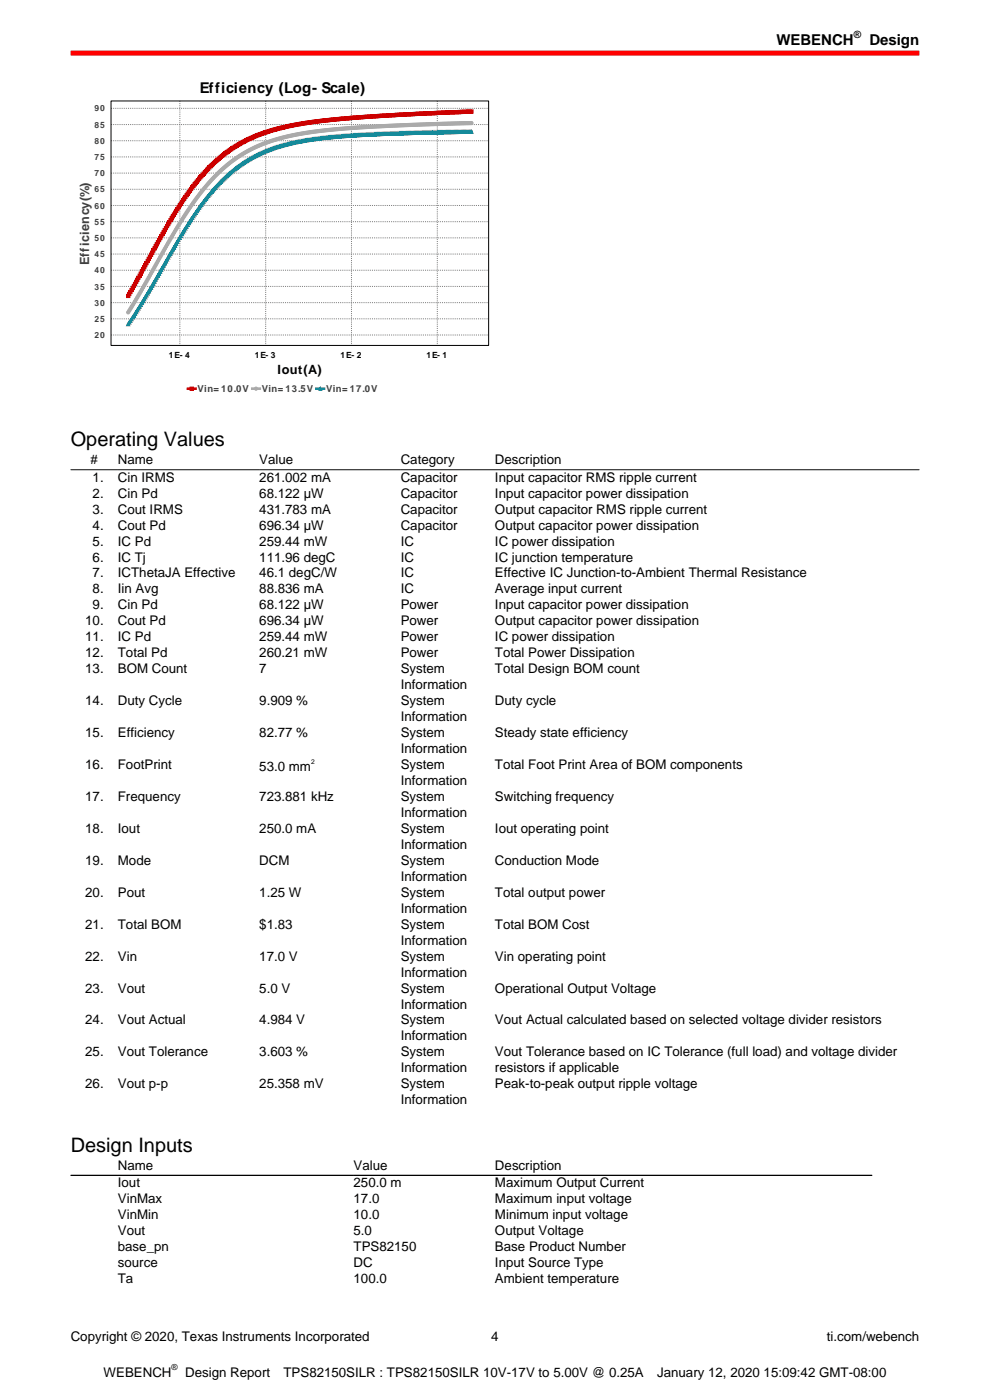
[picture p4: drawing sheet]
<svg xmlns="http://www.w3.org/2000/svg" width="210mm" height="297mm" viewBox="0 0 210 297" stroke-linecap="round" stroke-linejoin="round" font-family="sans-serif">
<defs><g id="words">
<g font-size="4.2">
<text x="15" y="94.7">Operating Values</text>
<text x="15" y="244.4">Design Inputs</text>
</g>
<g font-size="3.2">
<text x="164.7" y="9.6">WEBENCH</text>
<text x="184.4" y="9.6">Design</text>
</g>
<text font-size="3.1" x="42.4" y="19.7">Efficiency (Log- Scale)</text>
<g font-size="2.8">
<text x="19.2" y="98.5">#</text>
<text x="25" y="98.5">Name</text>
<text x="55" y="98.5">Value</text>
<text x="85" y="98.5">Category</text>
<text x="105" y="98.5">Description</text>
<text x="19.6" y="102.2">1.</text>
<text x="19.6" y="105.6">2.</text>
<text x="25" y="102.2">Cin IRMS</text>
<text x="25" y="105.6">Cin Pd</text>
<text x="55" y="102.2">261.002 mA</text>
<text x="55" y="105.6">68.122 µW</text>
<text x="85" y="102.2">Capacitor</text>
<text x="85" y="105.6">Capacitor</text>
<text x="105" y="102.2">Input capacitor RMS ripple current</text>
<text x="105" y="105.6">Input capacitor power dissipation</text>
<text x="19.6" y="109">3.</text>
<text x="19.6" y="112.3">4.</text>
<text x="25" y="109">Cout IRMS</text>
<text x="25" y="112.3">Cout Pd</text>
<text x="55" y="109">431.783 mA</text>
<text x="55" y="112.3">696.34 µW</text>
<text x="85" y="109">Capacitor</text>
<text x="85" y="112.3">Capacitor</text>
<text x="105" y="109">Output capacitor RMS ripple current</text>
<text x="105" y="112.3">Output capacitor power dissipation</text>
<text x="19.6" y="115.7">5.</text>
<text x="19.6" y="119.1">6.</text>
<text x="25" y="115.7">IC Pd</text>
<text x="25" y="119.1">IC Tj</text>
<text x="55" y="115.7">259.44 mW</text>
<text x="55" y="119.1">111.96 degC</text>
<text x="85" y="115.7">IC</text>
<text x="85" y="119.1">IC</text>
<text x="105" y="115.7">IC power dissipation</text>
<text x="105" y="119.1">IC junction temperature</text>
<text x="19.6" y="122.5">7.</text>
<text x="19.6" y="125.9">8.</text>
<text x="25" y="122.5">ICThetaJA Effective</text>
<text x="25" y="125.9">Iin Avg</text>
<text x="55" y="122.5">46.1 degC/W</text>
<text x="55" y="125.9">88.836 mA</text>
<text x="85" y="122.5">IC</text>
<text x="85" y="125.9">IC</text>
<text x="105" y="122.5">Effective IC Junction-to-Ambient Thermal Resistance</text>
<text x="105" y="125.9">Average input current</text>
<text x="19.6" y="129.3">9.</text>
<text x="25" y="129.3">Cin Pd</text>
<text x="55" y="129.3">68.122 µW</text>
<text x="85" y="129.3">Power</text>
<text x="105" y="129.3">Input capacitor power dissipation</text>
<text x="18.1" y="132.7">10.</text>
<text x="18.1" y="136.1">11.</text>
<text x="25" y="132.7">Cout Pd</text>
<text x="25" y="136.1">IC Pd</text>
<text x="55" y="132.7">696.34 µW</text>
<text x="55" y="136.1">259.44 mW</text>
<text x="85" y="132.7">Power</text>
<text x="85" y="136.1">Power</text>
<text x="105" y="132.7">Output capacitor power dissipation</text>
<text x="105" y="136.1">IC power dissipation</text>
<text x="18.1" y="139.4">12.</text>
<text x="18.1" y="142.8">13.</text>
<text x="25" y="139.4">Total Pd</text>
<text x="25" y="142.8">BOM Count</text>
<text x="55" y="139.4">260.21 mW</text>
<text x="55" y="142.8">7</text>
<text x="85" y="139.4">Power</text>
<text x="85" y="142.8">System</text>
<text x="105" y="139.4">Total Power Dissipation</text>
<text x="105" y="142.8">Total Design BOM count</text>
<text x="18.1" y="149.6">14.</text>
<text x="25" y="149.6">Duty Cycle</text>
<text x="55" y="149.6">9.909 %</text>
<text x="85" y="146.2">Information</text>
<text x="85" y="149.6">System</text>
<text x="105" y="149.6">Duty cycle</text>
<text x="85" y="153">Information</text>
<text x="18.1" y="156.4">15.</text>
<text x="25" y="156.4">Efficiency</text>
<text x="55" y="156.4">82.77 %</text>
<text x="85" y="156.4">System</text>
<text x="85" y="159.8">Information</text>
<text x="105" y="156.4">Steady state efficiency</text>
<text x="18.1" y="163.1">16.</text>
<text x="25" y="163.1">FootPrint</text>
<text x="55" y="163.6">53.0 mm</text>
<text x="85" y="163.1">System</text>
<text x="85" y="166.5">Information</text>
<text x="105" y="163.1">Total Foot Print Area of BOM components</text>
<text x="18.1" y="169.9">17.</text>
<text x="25" y="169.9">Frequency</text>
<text x="55" y="169.9">723.881 kHz</text>
<text x="85" y="169.9">System</text>
<text x="85" y="173.3">Information</text>
<text x="105" y="169.9">Switching frequency</text>
<text x="18.1" y="176.7">18.</text>
<text x="25" y="176.7">Iout</text>
<text x="55" y="176.7">250.0 mA</text>
<text x="85" y="176.7">System</text>
<text x="105" y="176.7">Iout operating point</text>
<text x="18.1" y="183.5">19.</text>
<text x="25" y="183.5">Mode</text>
<text x="55" y="183.5">DCM</text>
<text x="85" y="180.1">Information</text>
<text x="85" y="183.5">System</text>
<text x="105" y="183.5">Conduction Mode</text>
<text x="18.1" y="190.2">20.</text>
<text x="25" y="190.2">Pout</text>
<text x="55" y="190.2">1.25 W</text>
<text x="85" y="186.9">Information</text>
<text x="85" y="190.2">System</text>
<text x="105" y="190.2">Total output power</text>
<text x="18.1" y="197">21.</text>
<text x="25" y="197">Total BOM</text>
<text x="55" y="197">$1.83</text>
<text x="85" y="193.6">Information</text>
<text x="85" y="197">System</text>
<text x="105" y="197">Total BOM Cost</text>
<text x="18.1" y="203.8">22.</text>
<text x="25" y="203.8">Vin</text>
<text x="55" y="203.8">17.0 V</text>
<text x="85" y="200.4">Information</text>
<text x="85" y="203.8">System</text>
<text x="105" y="203.8">Vin operating point</text>
<text x="85" y="207.2">Information</text>
<text x="18.1" y="210.6">23.</text>
<text x="25" y="210.6">Vout</text>
<text x="55" y="210.6">5.0 V</text>
<text x="85" y="210.6">System</text>
<text x="85" y="213.9">Information</text>
<text x="105" y="210.6">Operational Output Voltage</text>
<text x="18.1" y="217.3">24.</text>
<text x="25" y="217.3">Vout Actual</text>
<text x="55" y="217.3">4.984 V</text>
<text x="85" y="217.3">System</text>
<text x="85" y="220.7">Information</text>
<text x="105" y="217.3">Vout Actual calculated based on selected voltage divider resistors</text>
<text x="18.1" y="224.1">25.</text>
<text x="25" y="224.1">Vout Tolerance</text>
<text x="55" y="224.1">3.603 %</text>
<text x="85" y="224.1">System</text>
<text x="85" y="227.5">Information</text>
<text x="105" y="224.1">Vout Tolerance based on IC Tolerance (full load) and voltage divider</text>
<text x="105" y="227.5">resistors if applicable</text>
<text x="18.1" y="230.9">26.</text>
<text x="25" y="230.9">Vout p-p</text>
<text x="55" y="230.9">25.358 mV</text>
<text x="85" y="230.9">System</text>
<text x="105" y="230.9">Peak-to-peak output ripple voltage</text>
<text x="85" y="234.3">Information</text>
<text x="25" y="248.2">Name</text>
<text x="25" y="251.9">Iout</text>
<text x="75" y="248.2">Value</text>
<text x="75" y="251.9">250.0 m</text>
<text x="105" y="248.2">Description</text>
<text x="105" y="251.9">Maximum Output Current</text>
<text x="25" y="255.3">VinMax</text>
<text x="75" y="255.3">17.0</text>
<text x="105" y="255.3">Maximum input voltage</text>
<text x="25" y="258.7">VinMin</text>
<text x="25" y="262.1">Vout</text>
<text x="75" y="258.7">10.0</text>
<text x="75" y="262.1">5.0</text>
<text x="105" y="258.7">Minimum input voltage</text>
<text x="105" y="262.1">Output Voltage</text>
<text x="25" y="265.4">base_pn</text>
<text x="25" y="268.8">source</text>
<text x="75" y="265.4">TPS82150</text>
<text x="75" y="268.8">DC</text>
<text x="105" y="265.4">Base Product Number</text>
<text x="105" y="268.8">Input Source Type</text>
<text x="25" y="272.2">Ta</text>
<text x="75" y="272.2">100.0</text>
<text x="105" y="272.2">Ambient temperature</text>
<text x="15" y="284.4">Copyright © 2020, Texas Instruments Incorporated</text>
<text x="104.2" y="284.4">4</text>
<text x="175.4" y="284.4">ti.com/webench</text>
<text x="22" y="292">WEBENCH</text>
<text x="39.3" y="292">Design Report</text>
<text x="60.1" y="292">TPS82150SILR : TPS82150SILR 10V-17V to 5.00V @ 0.25A</text>
<text x="139.4" y="292">January 12, 2020 15:09:42 GMT-08:00</text>
</g>
<text font-size="2.7" fill="#404040" x="18.9" y="56.1" transform="rotate(-90 18.9 56.1)">Efficiency(%)</text>
<text font-size="2.7" x="58.9" y="79.4">Iout(A)</text>
<text font-size="2.1" x="181.1" y="8">®</text>
<g font-size="2" fill="#404040">
<text x="41.9" y="83.2">Vin= 10.0V</text>
<text x="55.5" y="83.2">Vin= 13.5V</text>
<text x="69.2" y="83.2">Vin= 17.0V</text>
</g>
<g font-size="1.8" fill="#404040">
<text x="20" y="23.7">90</text>
<text x="20" y="27.1">85</text>
<text x="20" y="34">75</text>
<text x="20" y="30.5">80</text>
<text x="20" y="40.8">65</text>
<text x="20" y="37.4">70</text>
<text x="20" y="47.7">55</text>
<text x="20" y="44.3">60</text>
<text x="20" y="51.1">50</text>
<text x="20" y="58">40</text>
<text x="20" y="54.6">45</text>
<text x="20" y="64.9">30</text>
<text x="20" y="61.4">35</text>
<text x="20" y="71.7">20</text>
<text x="20" y="68.3">25</text>
</g>
<g font-size="1.8">
<text x="35.8" y="76">1E- 4</text>
<text x="54.1" y="76">1E- 3</text>
<text x="72.3" y="76">1E- 2</text>
<text x="90.5" y="76">1E- 1</text>
<text x="36.4" y="290.6">®</text>
</g>
<text font-size="1.4" x="66" y="162.1">2</text>
</g></defs>
<path d="M15 11.3h180" fill="none" stroke="#f00" stroke-width="1.1" stroke-linecap="butt"/>
<g fill="#fff">
<path d="M15 16.6h90v67.5h-90z"/>
<path d="M39.5 80.9h41v3.1h-41z"/>
</g>
<path d="M39.9 82.5h1.6" fill="none" stroke="#c00" stroke-width=".56"/>
<path d="M40.3 82.1h.7v.7h-.7z" fill="#c00"/>
<path d="M40.3 82.1h.7v.7h-.7z" fill="none" stroke="#c00" stroke-width=".21"/>
<path d="M53.5 82.5h1.6" fill="none" stroke="#aaa" stroke-width=".56"/>
<circle cx="54.3" cy="82.5" r=".34" fill="#aaa"/>
<circle cx="54.3" cy="82.5" r=".34" fill="none" stroke="#aaa" stroke-width=".21"/>
<path d="M67.2 82.5h1.5" fill="none" stroke="#189" stroke-width=".56"/>
<path d="M67.9 82.1l.4 .7h-.7z" fill="#189"/>
<path d="M67.9 82.1l.4 .7h-.7z" fill="none" stroke="#189" stroke-width=".21"/>
<path d="M23.5 21.4h80.1v51.9h-80.1z" fill="#fff"/>
<g fill="none" stroke="#808080" stroke-width=".21" stroke-dasharray=".2 .2" stroke-linecap="butt">
<path d="M23.5 36.7h80.1M23.5 33.3h80.1M23.5 29.9h80.1M23.5 26.4h80.1M23.5 23h80.1M38.2 21.4v51.9M56.4 21.4v51.9M74.6 21.4v51.9M92.8 21.4v51.9M23.5 57.3h80.1M23.5 53.9h80.1M23.5 50.5h80.1"/>
<path d="M23.5 47h80.1M23.5 43.6h80.1M23.5 40.2h80.1M23.5 71.1h80.1M23.5 67.6h80.1M23.5 64.2h80.1M23.5 60.8h80.1"/>
</g>
<path d="M100 28l-19.7 .4-7 .4-5.3 .5-4.4 .7-3.9 .9-3.4 1.2-2.9 1.4-2.7 1.7-2.6 2.2-2.7 2.7-2.4 3-4.2 6.2-8 13.8-3.6 5.7" fill="none" stroke="#189" stroke-width=".56"/>
<path d="M100 26.1l-20.1 .7-7.1 .5-5.6 .6-4.3 .6-3.9 1-3.4 1.1-3.2 1.5-2.9 1.9-2.6 2.2-2.7 2.7-2.4 3.1-4.4 6.6-10.2 17.7" fill="none" stroke="#aaa" stroke-width=".56"/>
<path d="M100 23.7l-20.6 1-12.4 1.1-4.9 .8-3.8 .9-3.7 1.2-3.1 1.5-2.9 1.8-3 2.3-2.6 2.8-2.5 3-2.4 3.5-2.4 3.9-8.5 15.3" fill="none" stroke="#c00" stroke-width=".56"/>
<path d="M27.2 68.4l.3 .7h-.6z" fill="#189"/>
<path d="M27.2 68.4l.3 .7h-.6z" fill="none" stroke="#189" stroke-width=".21"/>
<path d="M27.4 68.1l.4 .7h-.7z" fill="#189"/>
<path d="M27.4 68.1l.4 .7h-.7z" fill="none" stroke="#189" stroke-width=".21"/>
<path d="M27.7 67.7l.3 .7h-.7z" fill="#189"/>
<path d="M27.7 67.7l.3 .7h-.7z" fill="none" stroke="#189" stroke-width=".21"/>
<path d="M27.9 67.4l.4 .6h-.7z" fill="#189"/>
<path d="M27.9 67.4l.4 .6h-.7z" fill="none" stroke="#189" stroke-width=".21"/>
<path d="M28.2 67l.3 .7h-.7z" fill="#189"/>
<path d="M28.2 67l.3 .7h-.7z" fill="none" stroke="#189" stroke-width=".21"/>
<path d="M28.4 66.6l.3 .7h-.6z" fill="#189"/>
<path d="M28.4 66.6l.3 .7h-.6z" fill="none" stroke="#189" stroke-width=".21"/>
<path d="M28.6 66.3l.4 .6h-.7z" fill="#189"/>
<path d="M28.6 66.3l.4 .6h-.7z" fill="none" stroke="#189" stroke-width=".21"/>
<path d="M28.9 65.9l.3 .7h-.6z" fill="#189"/>
<path d="M28.9 65.9l.3 .7h-.6z" fill="none" stroke="#189" stroke-width=".21"/>
<path d="M29.1 65.5l.4 .7h-.7z" fill="#189"/>
<path d="M29.1 65.5l.4 .7h-.7z" fill="none" stroke="#189" stroke-width=".21"/>
<path d="M29.4 65.1l.3 .7h-.7z" fill="#189"/>
<path d="M29.4 65.1l.3 .7h-.7z" fill="none" stroke="#189" stroke-width=".21"/>
<path d="M29.6 64.7l.4 .7h-.7z" fill="#189"/>
<path d="M29.6 64.7l.4 .7h-.7z" fill="none" stroke="#189" stroke-width=".21"/>
<path d="M29.9 64.3l.3 .7h-.7z" fill="#189"/>
<path d="M29.9 64.3l.3 .7h-.7z" fill="none" stroke="#189" stroke-width=".21"/>
<path d="M30.1 63.9l.3 .7h-.6z" fill="#189"/>
<path d="M30.1 63.9l.3 .7h-.6z" fill="none" stroke="#189" stroke-width=".21"/>
<path d="M30.3 63.5l.4 .7h-.7z" fill="#189"/>
<path d="M30.3 63.5l.4 .7h-.7z" fill="none" stroke="#189" stroke-width=".21"/>
<path d="M30.6 63.1l.3 .7h-.6z" fill="#189"/>
<path d="M30.6 63.1l.3 .7h-.6z" fill="none" stroke="#189" stroke-width=".21"/>
<path d="M30.8 62.7l.4 .7h-.7z" fill="#189"/>
<path d="M30.8 62.7l.4 .7h-.7z" fill="none" stroke="#189" stroke-width=".21"/>
<path d="M31.1 62.3l.3 .7h-.7z" fill="#189"/>
<path d="M31.1 62.3l.3 .7h-.7z" fill="none" stroke="#189" stroke-width=".21"/>
<path d="M31.3 61.9l.4 .7h-.7z" fill="#189"/>
<path d="M31.3 61.9l.4 .7h-.7z" fill="none" stroke="#189" stroke-width=".21"/>
<path d="M31.6 61.5l.3 .7h-.7z" fill="#189"/>
<path d="M31.6 61.5l.3 .7h-.7z" fill="none" stroke="#189" stroke-width=".21"/>
<path d="M31.8 61.1l.3 .7h-.6z" fill="#189"/>
<path d="M31.8 61.1l.3 .7h-.6z" fill="none" stroke="#189" stroke-width=".21"/>
<path d="M32 60.7l.4 .6h-.7z" fill="#189"/>
<path d="M32 60.7l.4 .6h-.7z" fill="none" stroke="#189" stroke-width=".21"/>
<path d="M32.3 60.2l.3 .7h-.6z" fill="#189"/>
<path d="M32.3 60.2l.3 .7h-.6z" fill="none" stroke="#189" stroke-width=".21"/>
<path d="M32.5 59.8l.4 .7h-.7z" fill="#189"/>
<path d="M32.5 59.8l.4 .7h-.7z" fill="none" stroke="#189" stroke-width=".21"/>
<path d="M32.8 59.4l.3 .7h-.7z" fill="#189"/>
<path d="M32.8 59.4l.3 .7h-.7z" fill="none" stroke="#189" stroke-width=".21"/>
<path d="M33 59l.4 .7h-.7z" fill="#189"/>
<path d="M33 59l.4 .7h-.7z" fill="none" stroke="#189" stroke-width=".21"/>
<path d="M33.3 58.6l.3 .6h-.7z" fill="#189"/>
<path d="M33.3 58.6l.3 .6h-.7z" fill="none" stroke="#189" stroke-width=".21"/>
<path d="M33.5 58.1l.3 .7h-.6z" fill="#189"/>
<path d="M33.5 58.1l.3 .7h-.6z" fill="none" stroke="#189" stroke-width=".21"/>
<path d="M33.7 57.7l.4 .7h-.7z" fill="#189"/>
<path d="M33.7 57.7l.4 .7h-.7z" fill="none" stroke="#189" stroke-width=".21"/>
<path d="M34 57.3l.3 .7h-.7z" fill="#189"/>
<path d="M34 57.3l.3 .7h-.7z" fill="none" stroke="#189" stroke-width=".21"/>
<path d="M34.2 56.8l.4 .7h-.7z" fill="#189"/>
<path d="M34.2 56.8l.4 .7h-.7z" fill="none" stroke="#189" stroke-width=".21"/>
<path d="M34.5 56.4l.3 .7h-.7z" fill="#189"/>
<path d="M34.5 56.4l.3 .7h-.7z" fill="none" stroke="#189" stroke-width=".21"/>
<path d="M34.7 56l.4 .7h-.7z" fill="#189"/>
<path d="M34.7 56l.4 .7h-.7z" fill="none" stroke="#189" stroke-width=".21"/>
<path d="M35 55.6l.3 .6h-.7z" fill="#189"/>
<path d="M35 55.6l.3 .6h-.7z" fill="none" stroke="#189" stroke-width=".21"/>
<path d="M35.2 55.1l.3 .7h-.6z" fill="#189"/>
<path d="M35.2 55.1l.3 .7h-.6z" fill="none" stroke="#189" stroke-width=".21"/>
<path d="M35.4 54.7l.4 .7h-.7z" fill="#189"/>
<path d="M35.4 54.7l.4 .7h-.7z" fill="none" stroke="#189" stroke-width=".21"/>
<path d="M35.7 54.3l.3 .7h-.7z" fill="#189"/>
<path d="M35.7 54.3l.3 .7h-.7z" fill="none" stroke="#189" stroke-width=".21"/>
<path d="M35.9 53.9l.4 .6h-.7z" fill="#189"/>
<path d="M35.9 53.9l.4 .6h-.7z" fill="none" stroke="#189" stroke-width=".21"/>
<path d="M36.2 53.4l.3 .7h-.7z" fill="#189"/>
<path d="M36.2 53.4l.3 .7h-.7z" fill="none" stroke="#189" stroke-width=".21"/>
<path d="M36.4 53l.4 .7h-.7z" fill="#189"/>
<path d="M36.4 53l.4 .7h-.7z" fill="none" stroke="#189" stroke-width=".21"/>
<path d="M36.7 52.6l.3 .7h-.7z" fill="#189"/>
<path d="M36.7 52.6l.3 .7h-.7z" fill="none" stroke="#189" stroke-width=".21"/>
<path d="M36.9 52.2l.3 .7h-.6z" fill="#189"/>
<path d="M36.9 52.2l.3 .7h-.6z" fill="none" stroke="#189" stroke-width=".21"/>
<path d="M37.1 51.8l.4 .6h-.7z" fill="#189"/>
<path d="M37.1 51.8l.4 .6h-.7z" fill="none" stroke="#189" stroke-width=".21"/>
<path d="M37.4 51.4l.3 .6h-.7z" fill="#189"/>
<path d="M37.4 51.4l.3 .6h-.7z" fill="none" stroke="#189" stroke-width=".21"/>
<path d="M37.6 50.9l.4 .7h-.7z" fill="#189"/>
<path d="M37.6 50.9l.4 .7h-.7z" fill="none" stroke="#189" stroke-width=".21"/>
<path d="M37.9 50.5l.3 .7h-.7z" fill="#189"/>
<path d="M37.9 50.5l.3 .7h-.7z" fill="none" stroke="#189" stroke-width=".21"/>
<path d="M38.1 50.1l.4 .7h-.7z" fill="#189"/>
<path d="M38.1 50.1l.4 .7h-.7z" fill="none" stroke="#189" stroke-width=".21"/>
<path d="M38.4 49.7l.3 .7h-.7z" fill="#189"/>
<path d="M38.4 49.7l.3 .7h-.7z" fill="none" stroke="#189" stroke-width=".21"/>
<path d="M38.6 49.3l.3 .7h-.6z" fill="#189"/>
<path d="M38.6 49.3l.3 .7h-.6z" fill="none" stroke="#189" stroke-width=".21"/>
<path d="M38.8 48.9l.4 .7h-.7z" fill="#189"/>
<path d="M38.8 48.9l.4 .7h-.7z" fill="none" stroke="#189" stroke-width=".21"/>
<path d="M39.1 48.5l.3 .7h-.7z" fill="#189"/>
<path d="M39.1 48.5l.3 .7h-.7z" fill="none" stroke="#189" stroke-width=".21"/>
<path d="M39.3 48.1l.4 .7h-.7z" fill="#189"/>
<path d="M39.3 48.1l.4 .7h-.7z" fill="none" stroke="#189" stroke-width=".21"/>
<path d="M39.6 47.8l.3 .6h-.7z" fill="#189"/>
<path d="M39.6 47.8l.3 .6h-.7z" fill="none" stroke="#189" stroke-width=".21"/>
<path d="M39.8 47.4l.3 .6h-.6z" fill="#189"/>
<path d="M39.8 47.4l.3 .6h-.6z" fill="none" stroke="#189" stroke-width=".21"/>
<path d="M40.1 47l.3 .7h-.7z" fill="#189"/>
<path d="M40.1 47l.3 .7h-.7z" fill="none" stroke="#189" stroke-width=".21"/>
<path d="M40.3 46.6l.3 .7h-.6z" fill="#189"/>
<path d="M40.3 46.6l.3 .7h-.6z" fill="none" stroke="#189" stroke-width=".21"/>
<path d="M40.5 46.2l.4 .7h-.7z" fill="#189"/>
<path d="M40.5 46.2l.4 .7h-.7z" fill="none" stroke="#189" stroke-width=".21"/>
<path d="M40.8 45.9l.3 .7h-.7z" fill="#189"/>
<path d="M40.8 45.9l.3 .7h-.7z" fill="none" stroke="#189" stroke-width=".21"/>
<path d="M41 45.5l.4 .7h-.7z" fill="#189"/>
<path d="M41 45.5l.4 .7h-.7z" fill="none" stroke="#189" stroke-width=".21"/>
<path d="M41.3 45.2l.3 .6h-.7z" fill="#189"/>
<path d="M41.3 45.2l.3 .6h-.7z" fill="none" stroke="#189" stroke-width=".21"/>
<path d="M41.5 44.8l.3 .7h-.6z" fill="#189"/>
<path d="M41.5 44.8l.3 .7h-.6z" fill="none" stroke="#189" stroke-width=".21"/>
<path d="M41.8 44.5l.3 .6h-.7z" fill="#189"/>
<path d="M41.8 44.5l.3 .6h-.7z" fill="none" stroke="#189" stroke-width=".21"/>
<path d="M42 44.1l.3 .7h-.6z" fill="#189"/>
<path d="M42 44.1l.3 .7h-.6z" fill="none" stroke="#189" stroke-width=".21"/>
<path d="M42.2 43.8l.4 .6h-.7z" fill="#189"/>
<path d="M42.2 43.8l.4 .6h-.7z" fill="none" stroke="#189" stroke-width=".21"/>
<path d="M42.5 43.4l.3 .7h-.7z" fill="#189"/>
<path d="M42.5 43.4l.3 .7h-.7z" fill="none" stroke="#189" stroke-width=".21"/>
<path d="M42.7 43.1l.4 .7h-.7z" fill="#189"/>
<path d="M42.7 43.1l.4 .7h-.7z" fill="none" stroke="#189" stroke-width=".21"/>
<path d="M43 42.8l.3 .6h-.7z" fill="#189"/>
<path d="M43 42.8l.3 .6h-.7z" fill="none" stroke="#189" stroke-width=".21"/>
<path d="M43.2 42.4l.3 .7h-.6z" fill="#189"/>
<path d="M43.2 42.4l.3 .7h-.6z" fill="none" stroke="#189" stroke-width=".21"/>
<path d="M43.5 42.1l.3 .7h-.7z" fill="#189"/>
<path d="M43.5 42.1l.3 .7h-.7z" fill="none" stroke="#189" stroke-width=".21"/>
<path d="M43.7 41.8l.3 .7h-.6z" fill="#189"/>
<path d="M43.7 41.8l.3 .7h-.6z" fill="none" stroke="#189" stroke-width=".21"/>
<path d="M43.9 41.5l.4 .7h-.7z" fill="#189"/>
<path d="M43.9 41.5l.4 .7h-.7z" fill="none" stroke="#189" stroke-width=".21"/>
<path d="M44.2 41.2l.3 .7h-.7z" fill="#189"/>
<path d="M44.2 41.2l.3 .7h-.7z" fill="none" stroke="#189" stroke-width=".21"/>
<path d="M44.4 40.9l.4 .7h-.7z" fill="#189"/>
<path d="M44.4 40.9l.4 .7h-.7z" fill="none" stroke="#189" stroke-width=".21"/>
<path d="M44.7 40.6l.3 .7h-.7z" fill="#189"/>
<path d="M44.7 40.6l.3 .7h-.7z" fill="none" stroke="#189" stroke-width=".21"/>
<path d="M44.9 40.3l.3 .7h-.6z" fill="#189"/>
<path d="M44.9 40.3l.3 .7h-.6z" fill="none" stroke="#189" stroke-width=".21"/>
<path d="M45.2 40l.3 .7h-.7z" fill="#189"/>
<path d="M45.2 40l.3 .7h-.7z" fill="none" stroke="#189" stroke-width=".21"/>
<path d="M45.4 39.8l.3 .6h-.6z" fill="#189"/>
<path d="M45.4 39.8l.3 .6h-.6z" fill="none" stroke="#189" stroke-width=".21"/>
<path d="M45.6 39.5l.4 .7h-.7z" fill="#189"/>
<path d="M45.6 39.5l.4 .7h-.7z" fill="none" stroke="#189" stroke-width=".21"/>
<path d="M45.9 39.2l.3 .7h-.7z" fill="#189"/>
<path d="M45.9 39.2l.3 .7h-.7z" fill="none" stroke="#189" stroke-width=".21"/>
<path d="M46.1 39l.4 .6h-.7z" fill="#189"/>
<path d="M46.1 39l.4 .6h-.7z" fill="none" stroke="#189" stroke-width=".21"/>
<path d="M46.4 38.7l.3 .7h-.7z" fill="#189"/>
<path d="M46.4 38.7l.3 .7h-.7z" fill="none" stroke="#189" stroke-width=".21"/>
<path d="M46.6 38.5l.3 .6h-.6z" fill="#189"/>
<path d="M46.6 38.5l.3 .6h-.6z" fill="none" stroke="#189" stroke-width=".21"/>
<path d="M46.9 38.2l.3 .7h-.7z" fill="#189"/>
<path d="M46.9 38.2l.3 .7h-.7z" fill="none" stroke="#189" stroke-width=".21"/>
<path d="M47.1 38l.3 .6h-.6z" fill="#189"/>
<path d="M47.1 38l.3 .6h-.6z" fill="none" stroke="#189" stroke-width=".21"/>
<path d="M47.3 37.7l.4 .7h-.7z" fill="#189"/>
<path d="M47.3 37.7l.4 .7h-.7z" fill="none" stroke="#189" stroke-width=".21"/>
<path d="M47.6 37.5l.3 .7h-.7z" fill="#189"/>
<path d="M47.6 37.5l.3 .7h-.7z" fill="none" stroke="#189" stroke-width=".21"/>
<path d="M47.8 37.3l.4 .6h-.7z" fill="#189"/>
<path d="M47.8 37.3l.4 .6h-.7z" fill="none" stroke="#189" stroke-width=".21"/>
<path d="M48.1 37l.3 .7h-.7z" fill="#189"/>
<path d="M48.1 37l.3 .7h-.7z" fill="none" stroke="#189" stroke-width=".21"/>
<path d="M48.3 36.8l.3 .7h-.6z" fill="#189"/>
<path d="M48.3 36.8l.3 .7h-.6z" fill="none" stroke="#189" stroke-width=".21"/>
<path d="M48.6 36.6l.3 .7h-.7z" fill="#189"/>
<path d="M48.6 36.6l.3 .7h-.7z" fill="none" stroke="#189" stroke-width=".21"/>
<path d="M48.8 36.4l.3 .7h-.6z" fill="#189"/>
<path d="M48.8 36.4l.3 .7h-.6z" fill="none" stroke="#189" stroke-width=".21"/>
<path d="M49 36.2l.4 .7h-.7z" fill="#189"/>
<path d="M49 36.2l.4 .7h-.7z" fill="none" stroke="#189" stroke-width=".21"/>
<path d="M49.3 36l.3 .7h-.7z" fill="#189"/>
<path d="M49.3 36l.3 .7h-.7z" fill="none" stroke="#189" stroke-width=".21"/>
<path d="M49.5 35.8l.4 .7h-.7z" fill="#189"/>
<path d="M49.5 35.8l.4 .7h-.7z" fill="none" stroke="#189" stroke-width=".21"/>
<path d="M49.8 35.6l.3 .7h-.7z" fill="#189"/>
<path d="M49.8 35.6l.3 .7h-.7z" fill="none" stroke="#189" stroke-width=".21"/>
<path d="M50 35.4l.3 .7h-.6z" fill="#189"/>
<path d="M50 35.4l.3 .7h-.6z" fill="none" stroke="#189" stroke-width=".21"/>
<path d="M50.2 35.2l.4 .7h-.7z" fill="#189"/>
<path d="M50.2 35.2l.4 .7h-.7z" fill="none" stroke="#189" stroke-width=".21"/>
<path d="M50.5 35l.3 .7h-.6z" fill="#189"/>
<path d="M50.5 35l.3 .7h-.6z" fill="none" stroke="#189" stroke-width=".21"/>
<path d="M50.7 34.9l.4 .6h-.7z" fill="#189"/>
<path d="M50.7 34.9l.4 .6h-.7z" fill="none" stroke="#189" stroke-width=".21"/>
<path d="M51 34.7l.3 .7h-.7z" fill="#189"/>
<path d="M51 34.7l.3 .7h-.7z" fill="none" stroke="#189" stroke-width=".21"/>
<path d="M51.2 34.5l.4 .7h-.7z" fill="#189"/>
<path d="M51.2 34.5l.4 .7h-.7z" fill="none" stroke="#189" stroke-width=".21"/>
<path d="M51.5 34.3l.3 .7h-.7z" fill="#189"/>
<path d="M51.5 34.3l.3 .7h-.7z" fill="none" stroke="#189" stroke-width=".21"/>
<path d="M51.7 34.2l.3 .7h-.6z" fill="#189"/>
<path d="M51.7 34.2l.3 .7h-.6z" fill="none" stroke="#189" stroke-width=".21"/>
<path d="M51.9 34l.4 .7h-.7z" fill="#189"/>
<path d="M51.9 34l.4 .7h-.7z" fill="none" stroke="#189" stroke-width=".21"/>
<path d="M52.2 33.9l.3 .7h-.6z" fill="#189"/>
<path d="M52.2 33.9l.3 .7h-.6z" fill="none" stroke="#189" stroke-width=".21"/>
<path d="M52.4 33.7l.4 .7h-.7z" fill="#189"/>
<path d="M52.4 33.7l.4 .7h-.7z" fill="none" stroke="#189" stroke-width=".21"/>
<path d="M52.7 33.6l.3 .7h-.7z" fill="#189"/>
<path d="M52.7 33.6l.3 .7h-.7z" fill="none" stroke="#189" stroke-width=".21"/>
<path d="M52.9 33.4l.4 .7h-.7z" fill="#189"/>
<path d="M52.9 33.4l.4 .7h-.7z" fill="none" stroke="#189" stroke-width=".21"/>
<path d="M53.2 33.3l.3 .7h-.7z" fill="#189"/>
<path d="M53.2 33.3l.3 .7h-.7z" fill="none" stroke="#189" stroke-width=".21"/>
<path d="M53.4 33.2l.3 .6h-.6z" fill="#189"/>
<path d="M53.4 33.2l.3 .6h-.6z" fill="none" stroke="#189" stroke-width=".21"/>
<path d="M53.6 33l.4 .7h-.7z" fill="#189"/>
<path d="M53.6 33l.4 .7h-.7z" fill="none" stroke="#189" stroke-width=".21"/>
<path d="M53.9 32.9l.3 .7h-.6z" fill="#189"/>
<path d="M53.9 32.9l.3 .7h-.6z" fill="none" stroke="#189" stroke-width=".21"/>
<path d="M54.1 32.8l.4 .6h-.7z" fill="#189"/>
<path d="M54.1 32.8l.4 .6h-.7z" fill="none" stroke="#189" stroke-width=".21"/>
<path d="M54.4 32.6l.3 .7h-.7z" fill="#189"/>
<path d="M54.4 32.6l.3 .7h-.7z" fill="none" stroke="#189" stroke-width=".21"/>
<path d="M54.6 32.5l.4 .7h-.7z" fill="#189"/>
<path d="M54.6 32.5l.4 .7h-.7z" fill="none" stroke="#189" stroke-width=".21"/>
<path d="M54.9 32.4l.3 .7h-.7z" fill="#189"/>
<path d="M54.9 32.4l.3 .7h-.7z" fill="none" stroke="#189" stroke-width=".21"/>
<path d="M55.1 32.3l.3 .7h-.6z" fill="#189"/>
<path d="M55.1 32.3l.3 .7h-.6z" fill="none" stroke="#189" stroke-width=".21"/>
<path d="M55.3 32.2l.4 .7h-.7z" fill="#189"/>
<path d="M55.3 32.2l.4 .7h-.7z" fill="none" stroke="#189" stroke-width=".21"/>
<path d="M55.6 32.1l.3 .6h-.6z" fill="#189"/>
<path d="M55.6 32.1l.3 .6h-.6z" fill="none" stroke="#189" stroke-width=".21"/>
<path d="M55.8 32l.4 .6h-.7z" fill="#189"/>
<path d="M55.8 32l.4 .6h-.7z" fill="none" stroke="#189" stroke-width=".21"/>
<path d="M56.1 31.9l.3 .6h-.7z" fill="#189"/>
<path d="M56.1 31.9l.3 .6h-.7z" fill="none" stroke="#189" stroke-width=".21"/>
<path d="M56.3 31.8l.4 .6h-.7z" fill="#189"/>
<path d="M56.3 31.8l.4 .6h-.7z" fill="none" stroke="#189" stroke-width=".21"/>
<path d="M56.6 31.7l.3 .6h-.7z" fill="#189"/>
<path d="M56.6 31.7l.3 .6h-.7z" fill="none" stroke="#189" stroke-width=".21"/>
<path d="M56.8 31.6l.3 .6h-.6z" fill="#189"/>
<path d="M56.8 31.6l.3 .6h-.6z" fill="none" stroke="#189" stroke-width=".21"/>
<path d="M57 31.5l.4 .6h-.7z" fill="#189"/>
<path d="M57 31.5l.4 .6h-.7z" fill="none" stroke="#189" stroke-width=".21"/>
<path d="M57.3 31.4l.3 .7h-.6z" fill="#189"/>
<path d="M57.3 31.4l.3 .7h-.6z" fill="none" stroke="#189" stroke-width=".21"/>
<path d="M57.5 31.3l.4 .7h-.7z" fill="#189"/>
<path d="M57.5 31.3l.4 .7h-.7z" fill="none" stroke="#189" stroke-width=".21"/>
<path d="M57.8 31.2l.3 .7h-.7z" fill="#189"/>
<path d="M57.8 31.2l.3 .7h-.7z" fill="none" stroke="#189" stroke-width=".21"/>
<path d="M58 31.1l.4 .7h-.7z" fill="#189"/>
<path d="M58 31.1l.4 .7h-.7z" fill="none" stroke="#189" stroke-width=".21"/>
<path d="M58.3 31l.3 .7h-.7z" fill="#189"/>
<path d="M58.3 31l.3 .7h-.7z" fill="none" stroke="#189" stroke-width=".21"/>
<path d="M58.5 31l.3 .6h-.6z" fill="#189"/>
<path d="M58.5 31l.3 .6h-.6z" fill="none" stroke="#189" stroke-width=".21"/>
<path d="M58.7 30.9l.4 .7h-.7z" fill="#189"/>
<path d="M58.7 30.9l.4 .7h-.7z" fill="none" stroke="#189" stroke-width=".21"/>
<path d="M59 30.8l.3 .7h-.6z" fill="#189"/>
<path d="M59 30.8l.3 .7h-.6z" fill="none" stroke="#189" stroke-width=".21"/>
<path d="M59.2 30.7l.4 .7h-.7z" fill="#189"/>
<path d="M59.2 30.7l.4 .7h-.7z" fill="none" stroke="#189" stroke-width=".21"/>
<path d="M59.5 30.7l.3 .6h-.7z" fill="#189"/>
<path d="M59.5 30.7l.3 .6h-.7z" fill="none" stroke="#189" stroke-width=".21"/>
<path d="M59.7 30.6l.4 .7h-.7z" fill="#189"/>
<path d="M59.7 30.6l.4 .7h-.7z" fill="none" stroke="#189" stroke-width=".21"/>
<path d="M60 30.5l.3 .7h-.7z" fill="#189"/>
<path d="M60 30.5l.3 .7h-.7z" fill="none" stroke="#189" stroke-width=".21"/>
<path d="M60.2 30.5l.3 .6h-.6z" fill="#189"/>
<path d="M60.2 30.5l.3 .6h-.6z" fill="none" stroke="#189" stroke-width=".21"/>
<path d="M60.4 30.4l.4 .7h-.7z" fill="#189"/>
<path d="M60.4 30.4l.4 .7h-.7z" fill="none" stroke="#189" stroke-width=".21"/>
<path d="M60.7 30.3l.3 .7h-.7z" fill="#189"/>
<path d="M60.7 30.3l.3 .7h-.7z" fill="none" stroke="#189" stroke-width=".21"/>
<path d="M60.9 30.3l.4 .6h-.7z" fill="#189"/>
<path d="M60.9 30.3l.4 .6h-.7z" fill="none" stroke="#189" stroke-width=".21"/>
<path d="M61.2 30.2l.3 .7h-.7z" fill="#189"/>
<path d="M61.2 30.2l.3 .7h-.7z" fill="none" stroke="#189" stroke-width=".21"/>
<path d="M61.4 30.1l.4 .7h-.7z" fill="#189"/>
<path d="M61.4 30.1l.4 .7h-.7z" fill="none" stroke="#189" stroke-width=".21"/>
<path d="M61.7 30.1l.3 .7h-.7z" fill="#189"/>
<path d="M61.7 30.1l.3 .7h-.7z" fill="none" stroke="#189" stroke-width=".21"/>
<path d="M61.9 30l.3 .7h-.6z" fill="#189"/>
<path d="M61.9 30l.3 .7h-.6z" fill="none" stroke="#189" stroke-width=".21"/>
<path d="M62.1 30l.4 .6h-.7z" fill="#189"/>
<path d="M62.1 30l.4 .6h-.7z" fill="none" stroke="#189" stroke-width=".21"/>
<path d="M62.4 29.9l.3 .7h-.7z" fill="#189"/>
<path d="M62.4 29.9l.3 .7h-.7z" fill="none" stroke="#189" stroke-width=".21"/>
<path d="M62.6 29.9l.4 .6h-.7z" fill="#189"/>
<path d="M62.6 29.9l.4 .6h-.7z" fill="none" stroke="#189" stroke-width=".21"/>
<path d="M62.9 29.8l.3 .7h-.7z" fill="#189"/>
<path d="M62.9 29.8l.3 .7h-.7z" fill="none" stroke="#189" stroke-width=".21"/>
<path d="M63.1 29.8l.4 .6h-.7z" fill="#189"/>
<path d="M63.1 29.8l.4 .6h-.7z" fill="none" stroke="#189" stroke-width=".21"/>
<path d="M63.4 29.7l.3 .7h-.7z" fill="#189"/>
<path d="M63.4 29.7l.3 .7h-.7z" fill="none" stroke="#189" stroke-width=".21"/>
<path d="M63.6 29.7l.3 .6h-.6z" fill="#189"/>
<path d="M63.6 29.7l.3 .6h-.6z" fill="none" stroke="#189" stroke-width=".21"/>
<path d="M63.8 29.6l.4 .7h-.7z" fill="#189"/>
<path d="M63.8 29.6l.4 .7h-.7z" fill="none" stroke="#189" stroke-width=".21"/>
<path d="M64.1 29.6l.3 .7h-.7z" fill="#189"/>
<path d="M64.1 29.6l.3 .7h-.7z" fill="none" stroke="#189" stroke-width=".21"/>
<path d="M64.3 29.5l.4 .7h-.7z" fill="#189"/>
<path d="M64.3 29.5l.4 .7h-.7z" fill="none" stroke="#189" stroke-width=".21"/>
<path d="M64.6 29.5l.3 .7h-.7z" fill="#189"/>
<path d="M64.6 29.5l.3 .7h-.7z" fill="none" stroke="#189" stroke-width=".21"/>
<path d="M64.8 29.5l.4 .6h-.7z" fill="#189"/>
<path d="M64.8 29.5l.4 .6h-.7z" fill="none" stroke="#189" stroke-width=".21"/>
<path d="M65.1 29.4l.3 .7h-.7z" fill="#189"/>
<path d="M65.1 29.4l.3 .7h-.7z" fill="none" stroke="#189" stroke-width=".21"/>
<path d="M65.3 29.4l.3 .7h-.6z" fill="#189"/>
<path d="M65.3 29.4l.3 .7h-.6z" fill="none" stroke="#189" stroke-width=".21"/>
<path d="M65.5 29.3l.4 .7h-.7z" fill="#189"/>
<path d="M65.5 29.3l.4 .7h-.7z" fill="none" stroke="#189" stroke-width=".21"/>
<path d="M65.8 29.3l.3 .7h-.7z" fill="#189"/>
<path d="M65.8 29.3l.3 .7h-.7z" fill="none" stroke="#189" stroke-width=".21"/>
<path d="M66 29.3l.4 .6h-.7z" fill="#189"/>
<path d="M66 29.3l.4 .6h-.7z" fill="none" stroke="#189" stroke-width=".21"/>
<path d="M66.3 29.2l.3 .7h-.7z" fill="#189"/>
<path d="M66.3 29.2l.3 .7h-.7z" fill="none" stroke="#189" stroke-width=".21"/>
<path d="M66.5 29.2l.3 .7h-.6z" fill="#189"/>
<path d="M66.5 29.2l.3 .7h-.6z" fill="none" stroke="#189" stroke-width=".21"/>
<path d="M66.8 29.2l.3 .6h-.7z" fill="#189"/>
<path d="M66.8 29.2l.3 .6h-.7z" fill="none" stroke="#189" stroke-width=".21"/>
<path d="M67 29.1l.3 .7h-.6z" fill="#189"/>
<path d="M67 29.1l.3 .7h-.6z" fill="none" stroke="#189" stroke-width=".21"/>
<path d="M67.2 29.1l.4 .7h-.7z" fill="#189"/>
<path d="M67.2 29.1l.4 .7h-.7z" fill="none" stroke="#189" stroke-width=".21"/>
<path d="M67.5 29.1l.3 .6h-.7z" fill="#189"/>
<path d="M67.5 29.1l.3 .6h-.7z" fill="none" stroke="#189" stroke-width=".21"/>
<path d="M67.7 29l.4 .7h-.7z" fill="#189"/>
<path d="M67.7 29l.4 .7h-.7z" fill="none" stroke="#189" stroke-width=".21"/>
<path d="M68 29l.3 .7h-.7z" fill="#189"/>
<path d="M68 29l.3 .7h-.7z" fill="none" stroke="#189" stroke-width=".21"/>
<path d="M68.2 29l.3 .7h-.6z" fill="#189"/>
<path d="M68.2 29l.3 .7h-.6z" fill="none" stroke="#189" stroke-width=".21"/>
<path d="M68.5 28.9l.3 .7h-.7z" fill="#189"/>
<path d="M68.5 28.9l.3 .7h-.7z" fill="none" stroke="#189" stroke-width=".21"/>
<path d="M68.7 28.9l.3 .7h-.6z" fill="#189"/>
<path d="M68.7 28.9l.3 .7h-.6z" fill="none" stroke="#189" stroke-width=".21"/>
<path d="M68.9 28.9l.4 .7h-.7z" fill="#189"/>
<path d="M68.9 28.9l.4 .7h-.7z" fill="none" stroke="#189" stroke-width=".21"/>
<path d="M69.2 28.9l.3 .6h-.7z" fill="#189"/>
<path d="M69.2 28.9l.3 .6h-.7z" fill="none" stroke="#189" stroke-width=".21"/>
<path d="M69.4 28.8l.4 .7h-.7z" fill="#189"/>
<path d="M69.4 28.8l.4 .7h-.7z" fill="none" stroke="#189" stroke-width=".21"/>
<path d="M69.7 28.8l.3 .7h-.7z" fill="#189"/>
<path d="M69.7 28.8l.3 .7h-.7z" fill="none" stroke="#189" stroke-width=".21"/>
<path d="M69.9 28.8l.3 .7h-.6z" fill="#189"/>
<path d="M69.9 28.8l.3 .7h-.6z" fill="none" stroke="#189" stroke-width=".21"/>
<path d="M70.2 28.8l.3 .6h-.7z" fill="#189"/>
<path d="M70.2 28.8l.3 .6h-.7z" fill="none" stroke="#189" stroke-width=".21"/>
<path d="M70.4 28.7l.3 .7h-.6z" fill="#189"/>
<path d="M70.4 28.7l.3 .7h-.6z" fill="none" stroke="#189" stroke-width=".21"/>
<path d="M70.6 28.7l.4 .7h-.7z" fill="#189"/>
<path d="M70.6 28.7l.4 .7h-.7z" fill="none" stroke="#189" stroke-width=".21"/>
<path d="M70.9 28.7l.3 .7h-.7z" fill="#189"/>
<path d="M70.9 28.7l.3 .7h-.7z" fill="none" stroke="#189" stroke-width=".21"/>
<path d="M71.1 28.7l.4 .7h-.7z" fill="#189"/>
<path d="M71.1 28.7l.4 .7h-.7z" fill="none" stroke="#189" stroke-width=".21"/>
<path d="M71.4 28.7l.3 .6h-.7z" fill="#189"/>
<path d="M71.4 28.7l.3 .6h-.7z" fill="none" stroke="#189" stroke-width=".21"/>
<path d="M71.6 28.6l.3 .7h-.6z" fill="#189"/>
<path d="M71.6 28.6l.3 .7h-.6z" fill="none" stroke="#189" stroke-width=".21"/>
<path d="M71.9 28.6l.3 .7h-.7z" fill="#189"/>
<path d="M71.9 28.6l.3 .7h-.7z" fill="none" stroke="#189" stroke-width=".21"/>
<path d="M72.1 28.6l.3 .7h-.6z" fill="#189"/>
<path d="M72.1 28.6l.3 .7h-.6z" fill="none" stroke="#189" stroke-width=".21"/>
<path d="M72.3 28.6l.4 .6h-.7z" fill="#189"/>
<path d="M72.3 28.6l.4 .6h-.7z" fill="none" stroke="#189" stroke-width=".21"/>
<path d="M72.6 28.6l.3 .6h-.7z" fill="#189"/>
<path d="M72.6 28.6l.3 .6h-.7z" fill="none" stroke="#189" stroke-width=".21"/>
<path d="M72.8 28.5l.4 .7h-.7z" fill="#189"/>
<path d="M72.8 28.5l.4 .7h-.7z" fill="none" stroke="#189" stroke-width=".21"/>
<path d="M73.1 28.5l.3 .7h-.7z" fill="#189"/>
<path d="M73.1 28.5l.3 .7h-.7z" fill="none" stroke="#189" stroke-width=".21"/>
<path d="M73.3 28.5l.3 .7h-.6z" fill="#189"/>
<path d="M73.3 28.5l.3 .7h-.6z" fill="none" stroke="#189" stroke-width=".21"/>
<path d="M73.6 28.5l.3 .7h-.7z" fill="#189"/>
<path d="M73.6 28.5l.3 .7h-.7z" fill="none" stroke="#189" stroke-width=".21"/>
<path d="M73.8 28.5l.3 .6h-.6z" fill="#189"/>
<path d="M73.8 28.5l.3 .6h-.6z" fill="none" stroke="#189" stroke-width=".21"/>
<path d="M74 28.4l.4 .7h-.7z" fill="#189"/>
<path d="M74 28.4l.4 .7h-.7z" fill="none" stroke="#189" stroke-width=".21"/>
<path d="M74.3 28.4l.3 .7h-.7z" fill="#189"/>
<path d="M74.3 28.4l.3 .7h-.7z" fill="none" stroke="#189" stroke-width=".21"/>
<path d="M74.5 28.4l.4 .7h-.7z" fill="#189"/>
<path d="M74.5 28.4l.4 .7h-.7z" fill="none" stroke="#189" stroke-width=".21"/>
<path d="M74.8 28.4l.3 .7h-.7z" fill="#189"/>
<path d="M74.8 28.4l.3 .7h-.7z" fill="none" stroke="#189" stroke-width=".21"/>
<path d="M75 28.4l.3 .7h-.6z" fill="#189"/>
<path d="M75 28.4l.3 .7h-.6z" fill="none" stroke="#189" stroke-width=".21"/>
<path d="M75.3 28.4l.3 .6h-.7z" fill="#189"/>
<path d="M75.3 28.4l.3 .6h-.7z" fill="none" stroke="#189" stroke-width=".21"/>
<path d="M75.5 28.4l.3 .6h-.6z" fill="#189"/>
<path d="M75.5 28.4l.3 .6h-.6z" fill="none" stroke="#189" stroke-width=".21"/>
<path d="M75.7 28.3l.4 .7h-.7z" fill="#189"/>
<path d="M75.7 28.3l.4 .7h-.7z" fill="none" stroke="#189" stroke-width=".21"/>
<path d="M76 28.3l.3 .7h-.7z" fill="#189"/>
<path d="M76 28.3l.3 .7h-.7z" fill="none" stroke="#189" stroke-width=".21"/>
<path d="M76.2 28.3l.4 .7h-.7z" fill="#189"/>
<path d="M76.2 28.3l.4 .7h-.7z" fill="none" stroke="#189" stroke-width=".21"/>
<path d="M76.5 28.3l.3 .7h-.7z" fill="#189"/>
<path d="M76.5 28.3l.3 .7h-.7z" fill="none" stroke="#189" stroke-width=".21"/>
<path d="M76.7 28.3l.3 .7h-.6z" fill="#189"/>
<path d="M76.7 28.3l.3 .7h-.6z" fill="none" stroke="#189" stroke-width=".21"/>
<path d="M76.9 28.3l.4 .6h-.7z" fill="#189"/>
<path d="M76.9 28.3l.4 .6h-.7z" fill="none" stroke="#189" stroke-width=".21"/>
<path d="M77.2 28.3l.3 .6h-.6z" fill="#189"/>
<path d="M77.2 28.3l.3 .6h-.6z" fill="none" stroke="#189" stroke-width=".21"/>
<path d="M77.4 28.2l.4 .7h-.7z" fill="#189"/>
<path d="M77.4 28.2l.4 .7h-.7z" fill="none" stroke="#189" stroke-width=".21"/>
<path d="M77.7 28.2l.3 .7h-.7z" fill="#189"/>
<path d="M77.7 28.2l.3 .7h-.7z" fill="none" stroke="#189" stroke-width=".21"/>
<path d="M77.9 28.2l.4 .7h-.7z" fill="#189"/>
<path d="M77.9 28.2l.4 .7h-.7z" fill="none" stroke="#189" stroke-width=".21"/>
<path d="M78.2 28.2l.3 .7h-.7z" fill="#189"/>
<path d="M78.2 28.2l.3 .7h-.7z" fill="none" stroke="#189" stroke-width=".21"/>
<path d="M78.4 28.2l.3 .7h-.6z" fill="#189"/>
<path d="M78.4 28.2l.3 .7h-.6z" fill="none" stroke="#189" stroke-width=".21"/>
<path d="M78.6 28.2l.4 .7h-.7z" fill="#189"/>
<path d="M78.6 28.2l.4 .7h-.7z" fill="none" stroke="#189" stroke-width=".21"/>
<path d="M78.9 28.2l.3 .6h-.6z" fill="#189"/>
<path d="M78.9 28.2l.3 .6h-.6z" fill="none" stroke="#189" stroke-width=".21"/>
<path d="M79.1 28.2l.4 .6h-.7z" fill="#189"/>
<path d="M79.1 28.2l.4 .6h-.7z" fill="none" stroke="#189" stroke-width=".21"/>
<path d="M79.4 28.2l.3 .6h-.7z" fill="#189"/>
<path d="M79.4 28.2l.3 .6h-.7z" fill="none" stroke="#189" stroke-width=".21"/>
<path d="M79.6 28.1l.4 .7h-.7z" fill="#189"/>
<path d="M79.6 28.1l.4 .7h-.7z" fill="none" stroke="#189" stroke-width=".21"/>
<path d="M79.9 28.1l.3 .7h-.7z" fill="#189"/>
<path d="M79.9 28.1l.3 .7h-.7z" fill="none" stroke="#189" stroke-width=".21"/>
<path d="M80.1 28.1l.3 .7h-.6z" fill="#189"/>
<path d="M80.1 28.1l.3 .7h-.6z" fill="none" stroke="#189" stroke-width=".21"/>
<path d="M80.3 28.1l.4 .7h-.7z" fill="#189"/>
<path d="M80.3 28.1l.4 .7h-.7z" fill="none" stroke="#189" stroke-width=".21"/>
<path d="M80.6 28.1l.3 .7h-.6z" fill="#189"/>
<path d="M80.6 28.1l.3 .7h-.6z" fill="none" stroke="#189" stroke-width=".21"/>
<path d="M80.8 28.1l.4 .7h-.7z" fill="#189"/>
<path d="M80.8 28.1l.4 .7h-.7z" fill="none" stroke="#189" stroke-width=".21"/>
<path d="M81.1 28.1l.3 .7h-.7z" fill="#189"/>
<path d="M81.1 28.1l.3 .7h-.7z" fill="none" stroke="#189" stroke-width=".21"/>
<path d="M81.3 28.1l.4 .6h-.7z" fill="#189"/>
<path d="M81.3 28.1l.4 .6h-.7z" fill="none" stroke="#189" stroke-width=".21"/>
<path d="M81.6 28.1l.3 .6h-.7z" fill="#189"/>
<path d="M81.6 28.1l.3 .6h-.7z" fill="none" stroke="#189" stroke-width=".21"/>
<path d="M81.8 28l.3 .7h-.6z" fill="#189"/>
<path d="M81.8 28l.3 .7h-.6z" fill="none" stroke="#189" stroke-width=".21"/>
<path d="M82 28l.4 .7h-.7z" fill="#189"/>
<path d="M82 28l.4 .7h-.7z" fill="none" stroke="#189" stroke-width=".21"/>
<path d="M82.3 28l.3 .7h-.6z" fill="#189"/>
<path d="M82.3 28l.3 .7h-.6z" fill="none" stroke="#189" stroke-width=".21"/>
<path d="M82.5 28l.4 .7h-.7z" fill="#189"/>
<path d="M82.5 28l.4 .7h-.7z" fill="none" stroke="#189" stroke-width=".21"/>
<path d="M82.8 28l.3 .7h-.7z" fill="#189"/>
<path d="M82.8 28l.3 .7h-.7z" fill="none" stroke="#189" stroke-width=".21"/>
<path d="M83 28l.4 .7h-.7z" fill="#189"/>
<path d="M83 28l.4 .7h-.7z" fill="none" stroke="#189" stroke-width=".21"/>
<path d="M83.3 28l.3 .7h-.7z" fill="#189"/>
<path d="M83.3 28l.3 .7h-.7z" fill="none" stroke="#189" stroke-width=".21"/>
<path d="M83.5 28l.3 .7h-.6z" fill="#189"/>
<path d="M83.5 28l.3 .7h-.6z" fill="none" stroke="#189" stroke-width=".21"/>
<path d="M83.7 28l.4 .7h-.7z" fill="#189"/>
<path d="M83.7 28l.4 .7h-.7z" fill="none" stroke="#189" stroke-width=".21"/>
<path d="M84 28l.3 .6h-.6z" fill="#189"/>
<path d="M84 28l.3 .6h-.6z" fill="none" stroke="#189" stroke-width=".21"/>
<path d="M84.2 28l.4 .6h-.7z" fill="#189"/>
<path d="M84.2 28l.4 .6h-.7z" fill="none" stroke="#189" stroke-width=".21"/>
<path d="M84.5 28l.3 .6h-.7z" fill="#189"/>
<path d="M84.5 28l.3 .6h-.7z" fill="none" stroke="#189" stroke-width=".21"/>
<path d="M84.7 27.9l.4 .7h-.7z" fill="#189"/>
<path d="M84.7 27.9l.4 .7h-.7z" fill="none" stroke="#189" stroke-width=".21"/>
<path d="M85 27.9l.3 .7h-.7z" fill="#189"/>
<path d="M85 27.9l.3 .7h-.7z" fill="none" stroke="#189" stroke-width=".21"/>
<path d="M85.2 27.9l.3 .7h-.6z" fill="#189"/>
<path d="M85.2 27.9l.3 .7h-.6z" fill="none" stroke="#189" stroke-width=".21"/>
<path d="M85.4 27.9l.4 .7h-.7z" fill="#189"/>
<path d="M85.4 27.9l.4 .7h-.7z" fill="none" stroke="#189" stroke-width=".21"/>
<path d="M85.7 27.9l.3 .7h-.6z" fill="#189"/>
<path d="M85.7 27.9l.3 .7h-.6z" fill="none" stroke="#189" stroke-width=".21"/>
<path d="M85.9 27.9l.4 .7h-.7z" fill="#189"/>
<path d="M85.9 27.9l.4 .7h-.7z" fill="none" stroke="#189" stroke-width=".21"/>
<path d="M86.2 27.9l.3 .7h-.7z" fill="#189"/>
<path d="M86.2 27.9l.3 .7h-.7z" fill="none" stroke="#189" stroke-width=".21"/>
<path d="M86.4 27.9l.4 .7h-.7z" fill="#189"/>
<path d="M86.4 27.9l.4 .7h-.7z" fill="none" stroke="#189" stroke-width=".21"/>
<path d="M86.7 27.9l.3 .7h-.7z" fill="#189"/>
<path d="M86.7 27.9l.3 .7h-.7z" fill="none" stroke="#189" stroke-width=".21"/>
<path d="M86.9 27.9l.3 .7h-.6z" fill="#189"/>
<path d="M86.9 27.9l.3 .7h-.6z" fill="none" stroke="#189" stroke-width=".21"/>
<path d="M87.1 27.9l.4 .6h-.7z" fill="#189"/>
<path d="M87.1 27.9l.4 .6h-.7z" fill="none" stroke="#189" stroke-width=".21"/>
<path d="M87.4 27.9l.3 .6h-.7z" fill="#189"/>
<path d="M87.4 27.9l.3 .6h-.7z" fill="none" stroke="#189" stroke-width=".21"/>
<path d="M87.6 27.9l.4 .6h-.7z" fill="#189"/>
<path d="M87.6 27.9l.4 .6h-.7z" fill="none" stroke="#189" stroke-width=".21"/>
<path d="M87.9 27.9l.3 .6h-.7z" fill="#189"/>
<path d="M87.9 27.9l.3 .6h-.7z" fill="none" stroke="#189" stroke-width=".21"/>
<path d="M88.1 27.8l.4 .7h-.7z" fill="#189"/>
<path d="M88.1 27.8l.4 .7h-.7z" fill="none" stroke="#189" stroke-width=".21"/>
<path d="M88.4 27.8l.3 .7h-.7z" fill="#189"/>
<path d="M88.4 27.8l.3 .7h-.7z" fill="none" stroke="#189" stroke-width=".21"/>
<path d="M88.6 27.8l.3 .7h-.6z" fill="#189"/>
<path d="M88.6 27.8l.3 .7h-.6z" fill="none" stroke="#189" stroke-width=".21"/>
<path d="M88.8 27.8l.4 .7h-.7z" fill="#189"/>
<path d="M88.8 27.8l.4 .7h-.7z" fill="none" stroke="#189" stroke-width=".21"/>
<path d="M89.1 27.8l.3 .7h-.7z" fill="#189"/>
<path d="M89.1 27.8l.3 .7h-.7z" fill="none" stroke="#189" stroke-width=".21"/>
<path d="M89.3 27.8l.4 .7h-.7z" fill="#189"/>
<path d="M89.3 27.8l.4 .7h-.7z" fill="none" stroke="#189" stroke-width=".21"/>
<path d="M89.6 27.8l.3 .7h-.7z" fill="#189"/>
<path d="M89.6 27.8l.3 .7h-.7z" fill="none" stroke="#189" stroke-width=".21"/>
<path d="M89.8 27.8l.4 .7h-.7z" fill="#189"/>
<path d="M89.8 27.8l.4 .7h-.7z" fill="none" stroke="#189" stroke-width=".21"/>
<path d="M90.1 27.8l.3 .7h-.7z" fill="#189"/>
<path d="M90.1 27.8l.3 .7h-.7z" fill="none" stroke="#189" stroke-width=".21"/>
<path d="M90.3 27.8l.3 .7h-.6z" fill="#189"/>
<path d="M90.3 27.8l.3 .7h-.6z" fill="none" stroke="#189" stroke-width=".21"/>
<path d="M90.5 27.8l.4 .7h-.7z" fill="#189"/>
<path d="M90.5 27.8l.4 .7h-.7z" fill="none" stroke="#189" stroke-width=".21"/>
<path d="M90.8 27.8l.3 .7h-.7z" fill="#189"/>
<path d="M90.8 27.8l.3 .7h-.7z" fill="none" stroke="#189" stroke-width=".21"/>
<path d="M91 27.8l.4 .6h-.7z" fill="#189"/>
<path d="M91 27.8l.4 .6h-.7z" fill="none" stroke="#189" stroke-width=".21"/>
<path d="M91.3 27.8l.3 .6h-.7z" fill="#189"/>
<path d="M91.3 27.8l.3 .6h-.7z" fill="none" stroke="#189" stroke-width=".21"/>
<path d="M91.5 27.8l.4 .6h-.7z" fill="#189"/>
<path d="M91.5 27.8l.4 .6h-.7z" fill="none" stroke="#189" stroke-width=".21"/>
<path d="M91.8 27.8l.3 .6h-.7z" fill="#189"/>
<path d="M91.8 27.8l.3 .6h-.7z" fill="none" stroke="#189" stroke-width=".21"/>
<path d="M92 27.7l.3 .7h-.6z" fill="#189"/>
<path d="M92 27.7l.3 .7h-.6z" fill="none" stroke="#189" stroke-width=".21"/>
<path d="M92.2 27.7l.4 .7h-.7z" fill="#189"/>
<path d="M92.2 27.7l.4 .7h-.7z" fill="none" stroke="#189" stroke-width=".21"/>
<path d="M92.5 27.7l.3 .7h-.7z" fill="#189"/>
<path d="M92.5 27.7l.3 .7h-.7z" fill="none" stroke="#189" stroke-width=".21"/>
<path d="M92.7 27.7l.4 .7h-.7z" fill="#189"/>
<path d="M92.7 27.7l.4 .7h-.7z" fill="none" stroke="#189" stroke-width=".21"/>
<path d="M93 27.7l.3 .7h-.7z" fill="#189"/>
<path d="M93 27.7l.3 .7h-.7z" fill="none" stroke="#189" stroke-width=".21"/>
<path d="M93.2 27.7l.3 .7h-.6z" fill="#189"/>
<path d="M93.2 27.7l.3 .7h-.6z" fill="none" stroke="#189" stroke-width=".21"/>
<path d="M93.5 27.7l.3 .7h-.7z" fill="#189"/>
<path d="M93.5 27.7l.3 .7h-.7z" fill="none" stroke="#189" stroke-width=".21"/>
<path d="M93.7 27.7l.3 .7h-.6z" fill="#189"/>
<path d="M93.7 27.7l.3 .7h-.6z" fill="none" stroke="#189" stroke-width=".21"/>
<path d="M93.9 27.7l.4 .7h-.7z" fill="#189"/>
<path d="M93.9 27.7l.4 .7h-.7z" fill="none" stroke="#189" stroke-width=".21"/>
<path d="M94.2 27.7l.3 .7h-.7z" fill="#189"/>
<path d="M94.2 27.7l.3 .7h-.7z" fill="none" stroke="#189" stroke-width=".21"/>
<path d="M94.4 27.7l.4 .7h-.7z" fill="#189"/>
<path d="M94.4 27.7l.4 .7h-.7z" fill="none" stroke="#189" stroke-width=".21"/>
<path d="M94.7 27.7l.3 .7h-.7z" fill="#189"/>
<path d="M94.7 27.7l.3 .7h-.7z" fill="none" stroke="#189" stroke-width=".21"/>
<path d="M94.9 27.7l.3 .7h-.6z" fill="#189"/>
<path d="M94.9 27.7l.3 .7h-.6z" fill="none" stroke="#189" stroke-width=".21"/>
<path d="M95.2 27.7l.3 .7h-.7z" fill="#189"/>
<path d="M95.2 27.7l.3 .7h-.7z" fill="none" stroke="#189" stroke-width=".21"/>
<path d="M95.4 27.7l.3 .7h-.6z" fill="#189"/>
<path d="M95.4 27.7l.3 .7h-.6z" fill="none" stroke="#189" stroke-width=".21"/>
<path d="M95.6 27.7l.4 .7h-.7z" fill="#189"/>
<path d="M95.6 27.7l.4 .7h-.7z" fill="none" stroke="#189" stroke-width=".21"/>
<path d="M95.9 27.7l.3 .6h-.7z" fill="#189"/>
<path d="M95.9 27.7l.3 .6h-.7z" fill="none" stroke="#189" stroke-width=".21"/>
<path d="M96.1 27.7l.4 .6h-.7z" fill="#189"/>
<path d="M96.1 27.7l.4 .6h-.7z" fill="none" stroke="#189" stroke-width=".21"/>
<path d="M96.4 27.7l.3 .6h-.7z" fill="#189"/>
<path d="M96.4 27.7l.3 .6h-.7z" fill="none" stroke="#189" stroke-width=".21"/>
<path d="M96.6 27.7l.3 .6h-.6z" fill="#189"/>
<path d="M96.6 27.7l.3 .6h-.6z" fill="none" stroke="#189" stroke-width=".21"/>
<path d="M96.9 27.7l.3 .6h-.7z" fill="#189"/>
<path d="M96.9 27.7l.3 .6h-.7z" fill="none" stroke="#189" stroke-width=".21"/>
<path d="M97.1 27.7l.3 .6h-.6z" fill="#189"/>
<path d="M97.1 27.7l.3 .6h-.6z" fill="none" stroke="#189" stroke-width=".21"/>
<path d="M97.3 27.6l.4 .7h-.7z" fill="#189"/>
<path d="M97.3 27.6l.4 .7h-.7z" fill="none" stroke="#189" stroke-width=".21"/>
<path d="M97.6 27.6l.3 .7h-.7z" fill="#189"/>
<path d="M97.6 27.6l.3 .7h-.7z" fill="none" stroke="#189" stroke-width=".21"/>
<path d="M97.8 27.6l.4 .7h-.7z" fill="#189"/>
<path d="M97.8 27.6l.4 .7h-.7z" fill="none" stroke="#189" stroke-width=".21"/>
<path d="M98.1 27.6l.3 .7h-.7z" fill="#189"/>
<path d="M98.1 27.6l.3 .7h-.7z" fill="none" stroke="#189" stroke-width=".21"/>
<path d="M98.3 27.6l.3 .7h-.6z" fill="#189"/>
<path d="M98.3 27.6l.3 .7h-.6z" fill="none" stroke="#189" stroke-width=".21"/>
<path d="M98.6 27.6l.3 .7h-.7z" fill="#189"/>
<path d="M98.6 27.6l.3 .7h-.7z" fill="none" stroke="#189" stroke-width=".21"/>
<path d="M98.8 27.6l.3 .7h-.6z" fill="#189"/>
<path d="M98.8 27.6l.3 .7h-.6z" fill="none" stroke="#189" stroke-width=".21"/>
<path d="M99 27.6l.4 .7h-.7z" fill="#189"/>
<path d="M99 27.6l.4 .7h-.7z" fill="none" stroke="#189" stroke-width=".21"/>
<path d="M99.3 27.6l.3 .7h-.7z" fill="#189"/>
<path d="M99.3 27.6l.3 .7h-.7z" fill="none" stroke="#189" stroke-width=".21"/>
<path d="M99.5 27.6l.4 .7h-.7z" fill="#189"/>
<path d="M99.5 27.6l.4 .7h-.7z" fill="none" stroke="#189" stroke-width=".21"/>
<path d="M99.8 27.6l.3 .7h-.7z" fill="#189"/>
<path d="M99.8 27.6l.3 .7h-.7z" fill="none" stroke="#189" stroke-width=".21"/>
<path d="M100 27.6l.3 .7h-.6z" fill="#189"/>
<path d="M100 27.6l.3 .7h-.6z" fill="none" stroke="#189" stroke-width=".21"/>
<circle cx="27.2" cy="66.3" r=".34" fill="#aaa"/>
<circle cx="27.2" cy="66.3" r=".34" fill="none" stroke="#aaa" stroke-width=".21"/>
<circle cx="27.4" cy="65.9" r=".34" fill="#aaa"/>
<circle cx="27.4" cy="65.9" r=".34" fill="none" stroke="#aaa" stroke-width=".21"/>
<circle cx="27.7" cy="65.5" r=".34" fill="#aaa"/>
<circle cx="27.7" cy="65.5" r=".34" fill="none" stroke="#aaa" stroke-width=".21"/>
<circle cx="27.9" cy="65.1" r=".34" fill="#aaa"/>
<circle cx="27.9" cy="65.1" r=".34" fill="none" stroke="#aaa" stroke-width=".21"/>
<circle cx="28.2" cy="64.7" r=".34" fill="#aaa"/>
<circle cx="28.2" cy="64.7" r=".34" fill="none" stroke="#aaa" stroke-width=".21"/>
<circle cx="28.4" cy="64.3" r=".34" fill="#aaa"/>
<circle cx="28.4" cy="64.3" r=".34" fill="none" stroke="#aaa" stroke-width=".21"/>
<circle cx="28.6" cy="63.9" r=".34" fill="#aaa"/>
<circle cx="28.6" cy="63.9" r=".34" fill="none" stroke="#aaa" stroke-width=".21"/>
<circle cx="28.9" cy="63.5" r=".34" fill="#aaa"/>
<circle cx="28.9" cy="63.5" r=".34" fill="none" stroke="#aaa" stroke-width=".21"/>
<circle cx="29.1" cy="63.1" r=".34" fill="#aaa"/>
<circle cx="29.1" cy="63.1" r=".34" fill="none" stroke="#aaa" stroke-width=".21"/>
<circle cx="29.4" cy="62.7" r=".34" fill="#aaa"/>
<circle cx="29.4" cy="62.7" r=".34" fill="none" stroke="#aaa" stroke-width=".21"/>
<circle cx="29.6" cy="62.3" r=".34" fill="#aaa"/>
<circle cx="29.6" cy="62.3" r=".34" fill="none" stroke="#aaa" stroke-width=".21"/>
<circle cx="29.9" cy="61.8" r=".34" fill="#aaa"/>
<circle cx="29.9" cy="61.8" r=".34" fill="none" stroke="#aaa" stroke-width=".21"/>
<circle cx="30.1" cy="61.4" r=".34" fill="#aaa"/>
<circle cx="30.1" cy="61.4" r=".34" fill="none" stroke="#aaa" stroke-width=".21"/>
<circle cx="30.3" cy="61" r=".34" fill="#aaa"/>
<circle cx="30.3" cy="61" r=".34" fill="none" stroke="#aaa" stroke-width=".21"/>
<circle cx="30.6" cy="60.6" r=".34" fill="#aaa"/>
<circle cx="30.6" cy="60.6" r=".34" fill="none" stroke="#aaa" stroke-width=".21"/>
<circle cx="30.8" cy="60.1" r=".34" fill="#aaa"/>
<circle cx="30.8" cy="60.1" r=".34" fill="none" stroke="#aaa" stroke-width=".21"/>
<circle cx="31.1" cy="59.7" r=".34" fill="#aaa"/>
<circle cx="31.1" cy="59.7" r=".34" fill="none" stroke="#aaa" stroke-width=".21"/>
<circle cx="31.3" cy="59.3" r=".34" fill="#aaa"/>
<circle cx="31.3" cy="59.3" r=".34" fill="none" stroke="#aaa" stroke-width=".21"/>
<circle cx="31.6" cy="58.9" r=".34" fill="#aaa"/>
<circle cx="31.6" cy="58.9" r=".34" fill="none" stroke="#aaa" stroke-width=".21"/>
<circle cx="31.8" cy="58.4" r=".34" fill="#aaa"/>
<circle cx="31.8" cy="58.4" r=".34" fill="none" stroke="#aaa" stroke-width=".21"/>
<circle cx="32" cy="58" r=".34" fill="#aaa"/>
<circle cx="32" cy="58" r=".34" fill="none" stroke="#aaa" stroke-width=".21"/>
<circle cx="32.3" cy="57.6" r=".34" fill="#aaa"/>
<circle cx="32.3" cy="57.6" r=".34" fill="none" stroke="#aaa" stroke-width=".21"/>
<circle cx="32.5" cy="57.1" r=".34" fill="#aaa"/>
<circle cx="32.5" cy="57.1" r=".34" fill="none" stroke="#aaa" stroke-width=".21"/>
<circle cx="32.8" cy="56.7" r=".34" fill="#aaa"/>
<circle cx="32.8" cy="56.7" r=".34" fill="none" stroke="#aaa" stroke-width=".21"/>
<circle cx="33" cy="56.2" r=".34" fill="#aaa"/>
<circle cx="33" cy="56.2" r=".34" fill="none" stroke="#aaa" stroke-width=".21"/>
<circle cx="33.3" cy="55.8" r=".34" fill="#aaa"/>
<circle cx="33.3" cy="55.8" r=".34" fill="none" stroke="#aaa" stroke-width=".21"/>
<circle cx="33.5" cy="55.4" r=".34" fill="#aaa"/>
<circle cx="33.5" cy="55.4" r=".34" fill="none" stroke="#aaa" stroke-width=".21"/>
<circle cx="33.7" cy="54.9" r=".34" fill="#aaa"/>
<circle cx="33.7" cy="54.9" r=".34" fill="none" stroke="#aaa" stroke-width=".21"/>
<circle cx="34" cy="54.5" r=".34" fill="#aaa"/>
<circle cx="34" cy="54.5" r=".34" fill="none" stroke="#aaa" stroke-width=".21"/>
<circle cx="34.2" cy="54.1" r=".34" fill="#aaa"/>
<circle cx="34.2" cy="54.1" r=".34" fill="none" stroke="#aaa" stroke-width=".21"/>
<circle cx="34.5" cy="53.6" r=".34" fill="#aaa"/>
<circle cx="34.5" cy="53.6" r=".34" fill="none" stroke="#aaa" stroke-width=".21"/>
<circle cx="34.7" cy="53.2" r=".34" fill="#aaa"/>
<circle cx="34.7" cy="53.2" r=".34" fill="none" stroke="#aaa" stroke-width=".21"/>
<circle cx="35" cy="52.8" r=".34" fill="#aaa"/>
<circle cx="35" cy="52.8" r=".34" fill="none" stroke="#aaa" stroke-width=".21"/>
<circle cx="35.2" cy="52.4" r=".34" fill="#aaa"/>
<circle cx="35.2" cy="52.4" r=".34" fill="none" stroke="#aaa" stroke-width=".21"/>
<circle cx="35.4" cy="51.9" r=".34" fill="#aaa"/>
<circle cx="35.4" cy="51.9" r=".34" fill="none" stroke="#aaa" stroke-width=".21"/>
<circle cx="35.7" cy="51.5" r=".34" fill="#aaa"/>
<circle cx="35.7" cy="51.5" r=".34" fill="none" stroke="#aaa" stroke-width=".21"/>
<circle cx="35.9" cy="51.1" r=".34" fill="#aaa"/>
<circle cx="35.9" cy="51.1" r=".34" fill="none" stroke="#aaa" stroke-width=".21"/>
<circle cx="36.2" cy="50.7" r=".34" fill="#aaa"/>
<circle cx="36.2" cy="50.7" r=".34" fill="none" stroke="#aaa" stroke-width=".21"/>
<circle cx="36.4" cy="50.2" r=".34" fill="#aaa"/>
<circle cx="36.4" cy="50.2" r=".34" fill="none" stroke="#aaa" stroke-width=".21"/>
<circle cx="36.7" cy="49.8" r=".34" fill="#aaa"/>
<circle cx="36.7" cy="49.8" r=".34" fill="none" stroke="#aaa" stroke-width=".21"/>
<circle cx="36.9" cy="49.4" r=".34" fill="#aaa"/>
<circle cx="36.9" cy="49.4" r=".34" fill="none" stroke="#aaa" stroke-width=".21"/>
<circle cx="37.1" cy="49" r=".34" fill="#aaa"/>
<circle cx="37.1" cy="49" r=".34" fill="none" stroke="#aaa" stroke-width=".21"/>
<circle cx="37.4" cy="48.6" r=".34" fill="#aaa"/>
<circle cx="37.4" cy="48.6" r=".34" fill="none" stroke="#aaa" stroke-width=".21"/>
<circle cx="37.6" cy="48.2" r=".34" fill="#aaa"/>
<circle cx="37.6" cy="48.2" r=".34" fill="none" stroke="#aaa" stroke-width=".21"/>
<circle cx="37.9" cy="47.8" r=".34" fill="#aaa"/>
<circle cx="37.9" cy="47.8" r=".34" fill="none" stroke="#aaa" stroke-width=".21"/>
<circle cx="38.1" cy="47.4" r=".34" fill="#aaa"/>
<circle cx="38.1" cy="47.4" r=".34" fill="none" stroke="#aaa" stroke-width=".21"/>
<circle cx="38.4" cy="47" r=".34" fill="#aaa"/>
<circle cx="38.4" cy="47" r=".34" fill="none" stroke="#aaa" stroke-width=".21"/>
<circle cx="38.6" cy="46.6" r=".34" fill="#aaa"/>
<circle cx="38.6" cy="46.6" r=".34" fill="none" stroke="#aaa" stroke-width=".21"/>
<circle cx="38.8" cy="46.2" r=".34" fill="#aaa"/>
<circle cx="38.8" cy="46.2" r=".34" fill="none" stroke="#aaa" stroke-width=".21"/>
<circle cx="39.1" cy="45.9" r=".34" fill="#aaa"/>
<circle cx="39.1" cy="45.9" r=".34" fill="none" stroke="#aaa" stroke-width=".21"/>
<circle cx="39.3" cy="45.5" r=".34" fill="#aaa"/>
<circle cx="39.3" cy="45.5" r=".34" fill="none" stroke="#aaa" stroke-width=".21"/>
<circle cx="39.6" cy="45.1" r=".34" fill="#aaa"/>
<circle cx="39.6" cy="45.1" r=".34" fill="none" stroke="#aaa" stroke-width=".21"/>
<circle cx="39.8" cy="44.7" r=".34" fill="#aaa"/>
<circle cx="39.8" cy="44.7" r=".34" fill="none" stroke="#aaa" stroke-width=".21"/>
<circle cx="40.1" cy="44.4" r=".34" fill="#aaa"/>
<circle cx="40.1" cy="44.4" r=".34" fill="none" stroke="#aaa" stroke-width=".21"/>
<circle cx="40.3" cy="44" r=".34" fill="#aaa"/>
<circle cx="40.3" cy="44" r=".34" fill="none" stroke="#aaa" stroke-width=".21"/>
<circle cx="40.5" cy="43.7" r=".34" fill="#aaa"/>
<circle cx="40.5" cy="43.7" r=".34" fill="none" stroke="#aaa" stroke-width=".21"/>
<circle cx="40.8" cy="43.3" r=".34" fill="#aaa"/>
<circle cx="40.8" cy="43.3" r=".34" fill="none" stroke="#aaa" stroke-width=".21"/>
<circle cx="41" cy="43" r=".34" fill="#aaa"/>
<circle cx="41" cy="43" r=".34" fill="none" stroke="#aaa" stroke-width=".21"/>
<circle cx="41.3" cy="42.6" r=".34" fill="#aaa"/>
<circle cx="41.3" cy="42.6" r=".34" fill="none" stroke="#aaa" stroke-width=".21"/>
<circle cx="41.5" cy="42.3" r=".34" fill="#aaa"/>
<circle cx="41.5" cy="42.3" r=".34" fill="none" stroke="#aaa" stroke-width=".21"/>
<circle cx="41.8" cy="42" r=".34" fill="#aaa"/>
<circle cx="41.8" cy="42" r=".34" fill="none" stroke="#aaa" stroke-width=".21"/>
<circle cx="42" cy="41.6" r=".34" fill="#aaa"/>
<circle cx="42" cy="41.6" r=".34" fill="none" stroke="#aaa" stroke-width=".21"/>
<circle cx="42.2" cy="41.3" r=".34" fill="#aaa"/>
<circle cx="42.2" cy="41.3" r=".34" fill="none" stroke="#aaa" stroke-width=".21"/>
<circle cx="42.5" cy="41" r=".34" fill="#aaa"/>
<circle cx="42.5" cy="41" r=".34" fill="none" stroke="#aaa" stroke-width=".21"/>
<circle cx="42.7" cy="40.7" r=".34" fill="#aaa"/>
<circle cx="42.7" cy="40.7" r=".34" fill="none" stroke="#aaa" stroke-width=".21"/>
<circle cx="43" cy="40.4" r=".34" fill="#aaa"/>
<circle cx="43" cy="40.4" r=".34" fill="none" stroke="#aaa" stroke-width=".21"/>
<circle cx="43.2" cy="40.1" r=".34" fill="#aaa"/>
<circle cx="43.2" cy="40.1" r=".34" fill="none" stroke="#aaa" stroke-width=".21"/>
<circle cx="43.5" cy="39.8" r=".34" fill="#aaa"/>
<circle cx="43.5" cy="39.8" r=".34" fill="none" stroke="#aaa" stroke-width=".21"/>
<circle cx="43.7" cy="39.5" r=".34" fill="#aaa"/>
<circle cx="43.7" cy="39.5" r=".34" fill="none" stroke="#aaa" stroke-width=".21"/>
<circle cx="43.9" cy="39.2" r=".34" fill="#aaa"/>
<circle cx="43.9" cy="39.2" r=".34" fill="none" stroke="#aaa" stroke-width=".21"/>
<circle cx="44.2" cy="38.9" r=".34" fill="#aaa"/>
<circle cx="44.2" cy="38.9" r=".34" fill="none" stroke="#aaa" stroke-width=".21"/>
<circle cx="44.4" cy="38.7" r=".34" fill="#aaa"/>
<circle cx="44.4" cy="38.7" r=".34" fill="none" stroke="#aaa" stroke-width=".21"/>
<circle cx="44.7" cy="38.4" r=".34" fill="#aaa"/>
<circle cx="44.7" cy="38.4" r=".34" fill="none" stroke="#aaa" stroke-width=".21"/>
<circle cx="44.9" cy="38.1" r=".34" fill="#aaa"/>
<circle cx="44.9" cy="38.1" r=".34" fill="none" stroke="#aaa" stroke-width=".21"/>
<circle cx="45.2" cy="37.9" r=".34" fill="#aaa"/>
<circle cx="45.2" cy="37.9" r=".34" fill="none" stroke="#aaa" stroke-width=".21"/>
<circle cx="45.4" cy="37.6" r=".34" fill="#aaa"/>
<circle cx="45.4" cy="37.6" r=".34" fill="none" stroke="#aaa" stroke-width=".21"/>
<circle cx="45.6" cy="37.4" r=".34" fill="#aaa"/>
<circle cx="45.6" cy="37.4" r=".34" fill="none" stroke="#aaa" stroke-width=".21"/>
<circle cx="45.9" cy="37.1" r=".34" fill="#aaa"/>
<circle cx="45.9" cy="37.1" r=".34" fill="none" stroke="#aaa" stroke-width=".21"/>
<circle cx="46.1" cy="36.9" r=".34" fill="#aaa"/>
<circle cx="46.1" cy="36.9" r=".34" fill="none" stroke="#aaa" stroke-width=".21"/>
<circle cx="46.4" cy="36.6" r=".34" fill="#aaa"/>
<circle cx="46.4" cy="36.6" r=".34" fill="none" stroke="#aaa" stroke-width=".21"/>
<circle cx="46.6" cy="36.4" r=".34" fill="#aaa"/>
<circle cx="46.6" cy="36.4" r=".34" fill="none" stroke="#aaa" stroke-width=".21"/>
<circle cx="46.9" cy="36.2" r=".34" fill="#aaa"/>
<circle cx="46.9" cy="36.2" r=".34" fill="none" stroke="#aaa" stroke-width=".21"/>
<circle cx="47.1" cy="36" r=".34" fill="#aaa"/>
<circle cx="47.1" cy="36" r=".34" fill="none" stroke="#aaa" stroke-width=".21"/>
<circle cx="47.3" cy="35.7" r=".34" fill="#aaa"/>
<circle cx="47.3" cy="35.7" r=".34" fill="none" stroke="#aaa" stroke-width=".21"/>
<circle cx="47.6" cy="35.5" r=".34" fill="#aaa"/>
<circle cx="47.6" cy="35.5" r=".34" fill="none" stroke="#aaa" stroke-width=".21"/>
<circle cx="47.8" cy="35.3" r=".34" fill="#aaa"/>
<circle cx="47.8" cy="35.3" r=".34" fill="none" stroke="#aaa" stroke-width=".21"/>
<circle cx="48.1" cy="35.1" r=".34" fill="#aaa"/>
<circle cx="48.1" cy="35.1" r=".34" fill="none" stroke="#aaa" stroke-width=".21"/>
<circle cx="48.3" cy="34.9" r=".34" fill="#aaa"/>
<circle cx="48.3" cy="34.9" r=".34" fill="none" stroke="#aaa" stroke-width=".21"/>
<circle cx="48.6" cy="34.7" r=".34" fill="#aaa"/>
<circle cx="48.6" cy="34.7" r=".34" fill="none" stroke="#aaa" stroke-width=".21"/>
<circle cx="48.8" cy="34.5" r=".34" fill="#aaa"/>
<circle cx="48.8" cy="34.5" r=".34" fill="none" stroke="#aaa" stroke-width=".21"/>
<circle cx="49" cy="34.3" r=".34" fill="#aaa"/>
<circle cx="49" cy="34.3" r=".34" fill="none" stroke="#aaa" stroke-width=".21"/>
<circle cx="49.3" cy="34.2" r=".34" fill="#aaa"/>
<circle cx="49.3" cy="34.2" r=".34" fill="none" stroke="#aaa" stroke-width=".21"/>
<circle cx="49.5" cy="34" r=".34" fill="#aaa"/>
<circle cx="49.5" cy="34" r=".34" fill="none" stroke="#aaa" stroke-width=".21"/>
<circle cx="49.8" cy="33.8" r=".34" fill="#aaa"/>
<circle cx="49.8" cy="33.8" r=".34" fill="none" stroke="#aaa" stroke-width=".21"/>
<circle cx="50" cy="33.6" r=".34" fill="#aaa"/>
<circle cx="50" cy="33.6" r=".34" fill="none" stroke="#aaa" stroke-width=".21"/>
<circle cx="50.2" cy="33.5" r=".34" fill="#aaa"/>
<circle cx="50.2" cy="33.5" r=".34" fill="none" stroke="#aaa" stroke-width=".21"/>
<circle cx="50.5" cy="33.3" r=".34" fill="#aaa"/>
<circle cx="50.5" cy="33.3" r=".34" fill="none" stroke="#aaa" stroke-width=".21"/>
<circle cx="50.7" cy="33.1" r=".34" fill="#aaa"/>
<circle cx="50.7" cy="33.1" r=".34" fill="none" stroke="#aaa" stroke-width=".21"/>
<circle cx="51" cy="33" r=".34" fill="#aaa"/>
<circle cx="51" cy="33" r=".34" fill="none" stroke="#aaa" stroke-width=".21"/>
<circle cx="51.2" cy="32.8" r=".34" fill="#aaa"/>
<circle cx="51.2" cy="32.8" r=".34" fill="none" stroke="#aaa" stroke-width=".21"/>
<circle cx="51.5" cy="32.7" r=".34" fill="#aaa"/>
<circle cx="51.5" cy="32.7" r=".34" fill="none" stroke="#aaa" stroke-width=".21"/>
<circle cx="51.7" cy="32.5" r=".34" fill="#aaa"/>
<circle cx="51.7" cy="32.5" r=".34" fill="none" stroke="#aaa" stroke-width=".21"/>
<circle cx="51.9" cy="32.4" r=".34" fill="#aaa"/>
<circle cx="51.9" cy="32.4" r=".34" fill="none" stroke="#aaa" stroke-width=".21"/>
<circle cx="52.2" cy="32.3" r=".34" fill="#aaa"/>
<circle cx="52.2" cy="32.3" r=".34" fill="none" stroke="#aaa" stroke-width=".21"/>
<circle cx="52.4" cy="32.1" r=".34" fill="#aaa"/>
<circle cx="52.4" cy="32.1" r=".34" fill="none" stroke="#aaa" stroke-width=".21"/>
<circle cx="52.7" cy="32" r=".34" fill="#aaa"/>
<circle cx="52.7" cy="32" r=".34" fill="none" stroke="#aaa" stroke-width=".21"/>
<circle cx="52.9" cy="31.9" r=".34" fill="#aaa"/>
<circle cx="52.9" cy="31.9" r=".34" fill="none" stroke="#aaa" stroke-width=".21"/>
<circle cx="53.2" cy="31.7" r=".34" fill="#aaa"/>
<circle cx="53.2" cy="31.7" r=".34" fill="none" stroke="#aaa" stroke-width=".21"/>
<circle cx="53.4" cy="31.6" r=".34" fill="#aaa"/>
<circle cx="53.4" cy="31.6" r=".34" fill="none" stroke="#aaa" stroke-width=".21"/>
<circle cx="53.6" cy="31.5" r=".34" fill="#aaa"/>
<circle cx="53.6" cy="31.5" r=".34" fill="none" stroke="#aaa" stroke-width=".21"/>
<circle cx="53.9" cy="31.4" r=".34" fill="#aaa"/>
<circle cx="53.9" cy="31.4" r=".34" fill="none" stroke="#aaa" stroke-width=".21"/>
<circle cx="54.1" cy="31.3" r=".34" fill="#aaa"/>
<circle cx="54.1" cy="31.3" r=".34" fill="none" stroke="#aaa" stroke-width=".21"/>
<circle cx="54.4" cy="31.1" r=".34" fill="#aaa"/>
<circle cx="54.4" cy="31.1" r=".34" fill="none" stroke="#aaa" stroke-width=".21"/>
<circle cx="54.6" cy="31" r=".34" fill="#aaa"/>
<circle cx="54.6" cy="31" r=".34" fill="none" stroke="#aaa" stroke-width=".21"/>
<circle cx="54.9" cy="30.9" r=".34" fill="#aaa"/>
<circle cx="54.9" cy="30.9" r=".34" fill="none" stroke="#aaa" stroke-width=".21"/>
<circle cx="55.1" cy="30.8" r=".34" fill="#aaa"/>
<circle cx="55.1" cy="30.8" r=".34" fill="none" stroke="#aaa" stroke-width=".21"/>
<circle cx="55.3" cy="30.7" r=".34" fill="#aaa"/>
<circle cx="55.3" cy="30.7" r=".34" fill="none" stroke="#aaa" stroke-width=".21"/>
<circle cx="55.6" cy="30.6" r=".34" fill="#aaa"/>
<circle cx="55.6" cy="30.6" r=".34" fill="none" stroke="#aaa" stroke-width=".21"/>
<circle cx="55.8" cy="30.5" r=".34" fill="#aaa"/>
<circle cx="55.8" cy="30.5" r=".34" fill="none" stroke="#aaa" stroke-width=".21"/>
<circle cx="56.1" cy="30.4" r=".34" fill="#aaa"/>
<circle cx="56.1" cy="30.4" r=".34" fill="none" stroke="#aaa" stroke-width=".21"/>
<circle cx="56.3" cy="30.3" r=".34" fill="#aaa"/>
<circle cx="56.3" cy="30.3" r=".34" fill="none" stroke="#aaa" stroke-width=".21"/>
<circle cx="56.6" cy="30.2" r=".34" fill="#aaa"/>
<circle cx="56.6" cy="30.2" r=".34" fill="none" stroke="#aaa" stroke-width=".21"/>
<circle cx="56.8" cy="30.2" r=".34" fill="#aaa"/>
<circle cx="56.8" cy="30.2" r=".34" fill="none" stroke="#aaa" stroke-width=".21"/>
<circle cx="57" cy="30.1" r=".34" fill="#aaa"/>
<circle cx="57" cy="30.1" r=".34" fill="none" stroke="#aaa" stroke-width=".21"/>
<circle cx="57.3" cy="30" r=".34" fill="#aaa"/>
<circle cx="57.3" cy="30" r=".34" fill="none" stroke="#aaa" stroke-width=".21"/>
<circle cx="57.5" cy="29.9" r=".34" fill="#aaa"/>
<circle cx="57.5" cy="29.9" r=".34" fill="none" stroke="#aaa" stroke-width=".21"/>
<circle cx="57.8" cy="29.8" r=".34" fill="#aaa"/>
<circle cx="57.8" cy="29.8" r=".34" fill="none" stroke="#aaa" stroke-width=".21"/>
<circle cx="58" cy="29.8" r=".34" fill="#aaa"/>
<circle cx="58" cy="29.8" r=".34" fill="none" stroke="#aaa" stroke-width=".21"/>
<circle cx="58.3" cy="29.7" r=".34" fill="#aaa"/>
<circle cx="58.3" cy="29.7" r=".34" fill="none" stroke="#aaa" stroke-width=".21"/>
<circle cx="58.5" cy="29.6" r=".34" fill="#aaa"/>
<circle cx="58.5" cy="29.6" r=".34" fill="none" stroke="#aaa" stroke-width=".21"/>
<circle cx="58.7" cy="29.5" r=".34" fill="#aaa"/>
<circle cx="58.7" cy="29.5" r=".34" fill="none" stroke="#aaa" stroke-width=".21"/>
<circle cx="59" cy="29.5" r=".34" fill="#aaa"/>
<circle cx="59" cy="29.5" r=".34" fill="none" stroke="#aaa" stroke-width=".21"/>
<circle cx="59.2" cy="29.4" r=".34" fill="#aaa"/>
<circle cx="59.2" cy="29.4" r=".34" fill="none" stroke="#aaa" stroke-width=".21"/>
<circle cx="59.5" cy="29.3" r=".34" fill="#aaa"/>
<circle cx="59.5" cy="29.3" r=".34" fill="none" stroke="#aaa" stroke-width=".21"/>
<circle cx="59.7" cy="29.3" r=".34" fill="#aaa"/>
<circle cx="59.7" cy="29.3" r=".34" fill="none" stroke="#aaa" stroke-width=".21"/>
<circle cx="60" cy="29.2" r=".34" fill="#aaa"/>
<circle cx="60" cy="29.2" r=".34" fill="none" stroke="#aaa" stroke-width=".21"/>
<circle cx="60.2" cy="29.1" r=".34" fill="#aaa"/>
<circle cx="60.2" cy="29.1" r=".34" fill="none" stroke="#aaa" stroke-width=".21"/>
<circle cx="60.4" cy="29.1" r=".34" fill="#aaa"/>
<circle cx="60.4" cy="29.1" r=".34" fill="none" stroke="#aaa" stroke-width=".21"/>
<circle cx="60.7" cy="29" r=".34" fill="#aaa"/>
<circle cx="60.7" cy="29" r=".34" fill="none" stroke="#aaa" stroke-width=".21"/>
<circle cx="60.9" cy="29" r=".34" fill="#aaa"/>
<circle cx="60.9" cy="29" r=".34" fill="none" stroke="#aaa" stroke-width=".21"/>
<circle cx="61.2" cy="28.9" r=".34" fill="#aaa"/>
<circle cx="61.2" cy="28.9" r=".34" fill="none" stroke="#aaa" stroke-width=".21"/>
<circle cx="61.4" cy="28.8" r=".34" fill="#aaa"/>
<circle cx="61.4" cy="28.8" r=".34" fill="none" stroke="#aaa" stroke-width=".21"/>
<circle cx="61.7" cy="28.8" r=".34" fill="#aaa"/>
<circle cx="61.7" cy="28.8" r=".34" fill="none" stroke="#aaa" stroke-width=".21"/>
<circle cx="61.9" cy="28.7" r=".34" fill="#aaa"/>
<circle cx="61.9" cy="28.7" r=".34" fill="none" stroke="#aaa" stroke-width=".21"/>
<circle cx="62.1" cy="28.7" r=".34" fill="#aaa"/>
<circle cx="62.1" cy="28.7" r=".34" fill="none" stroke="#aaa" stroke-width=".21"/>
<circle cx="62.4" cy="28.6" r=".34" fill="#aaa"/>
<circle cx="62.4" cy="28.6" r=".34" fill="none" stroke="#aaa" stroke-width=".21"/>
<circle cx="62.6" cy="28.6" r=".34" fill="#aaa"/>
<circle cx="62.6" cy="28.6" r=".34" fill="none" stroke="#aaa" stroke-width=".21"/>
<circle cx="62.9" cy="28.5" r=".34" fill="#aaa"/>
<circle cx="62.9" cy="28.5" r=".34" fill="none" stroke="#aaa" stroke-width=".21"/>
<circle cx="63.1" cy="28.5" r=".34" fill="#aaa"/>
<circle cx="63.1" cy="28.5" r=".34" fill="none" stroke="#aaa" stroke-width=".21"/>
<circle cx="63.4" cy="28.5" r=".34" fill="#aaa"/>
<circle cx="63.4" cy="28.5" r=".34" fill="none" stroke="#aaa" stroke-width=".21"/>
<circle cx="63.6" cy="28.4" r=".34" fill="#aaa"/>
<circle cx="63.6" cy="28.4" r=".34" fill="none" stroke="#aaa" stroke-width=".21"/>
<circle cx="63.8" cy="28.4" r=".34" fill="#aaa"/>
<circle cx="63.8" cy="28.4" r=".34" fill="none" stroke="#aaa" stroke-width=".21"/>
<circle cx="64.1" cy="28.3" r=".34" fill="#aaa"/>
<circle cx="64.1" cy="28.3" r=".34" fill="none" stroke="#aaa" stroke-width=".21"/>
<circle cx="64.3" cy="28.3" r=".34" fill="#aaa"/>
<circle cx="64.3" cy="28.3" r=".34" fill="none" stroke="#aaa" stroke-width=".21"/>
<circle cx="64.6" cy="28.2" r=".34" fill="#aaa"/>
<circle cx="64.6" cy="28.2" r=".34" fill="none" stroke="#aaa" stroke-width=".21"/>
<circle cx="64.8" cy="28.2" r=".34" fill="#aaa"/>
<circle cx="64.8" cy="28.2" r=".34" fill="none" stroke="#aaa" stroke-width=".21"/>
<circle cx="65.1" cy="28.2" r=".34" fill="#aaa"/>
<circle cx="65.1" cy="28.2" r=".34" fill="none" stroke="#aaa" stroke-width=".21"/>
<circle cx="65.3" cy="28.1" r=".34" fill="#aaa"/>
<circle cx="65.3" cy="28.1" r=".34" fill="none" stroke="#aaa" stroke-width=".21"/>
<circle cx="65.5" cy="28.1" r=".34" fill="#aaa"/>
<circle cx="65.5" cy="28.1" r=".34" fill="none" stroke="#aaa" stroke-width=".21"/>
<circle cx="65.8" cy="28.1" r=".34" fill="#aaa"/>
<circle cx="65.8" cy="28.1" r=".34" fill="none" stroke="#aaa" stroke-width=".21"/>
<circle cx="66" cy="28" r=".34" fill="#aaa"/>
<circle cx="66" cy="28" r=".34" fill="none" stroke="#aaa" stroke-width=".21"/>
<circle cx="66.3" cy="28" r=".34" fill="#aaa"/>
<circle cx="66.3" cy="28" r=".34" fill="none" stroke="#aaa" stroke-width=".21"/>
<circle cx="66.5" cy="28" r=".34" fill="#aaa"/>
<circle cx="66.5" cy="28" r=".34" fill="none" stroke="#aaa" stroke-width=".21"/>
<circle cx="66.8" cy="27.9" r=".34" fill="#aaa"/>
<circle cx="66.8" cy="27.9" r=".34" fill="none" stroke="#aaa" stroke-width=".21"/>
<circle cx="67" cy="27.9" r=".34" fill="#aaa"/>
<circle cx="67" cy="27.9" r=".34" fill="none" stroke="#aaa" stroke-width=".21"/>
<circle cx="67.2" cy="27.9" r=".34" fill="#aaa"/>
<circle cx="67.2" cy="27.9" r=".34" fill="none" stroke="#aaa" stroke-width=".21"/>
<circle cx="67.5" cy="27.8" r=".34" fill="#aaa"/>
<circle cx="67.5" cy="27.8" r=".34" fill="none" stroke="#aaa" stroke-width=".21"/>
<circle cx="67.7" cy="27.8" r=".34" fill="#aaa"/>
<circle cx="67.7" cy="27.8" r=".34" fill="none" stroke="#aaa" stroke-width=".21"/>
<circle cx="68" cy="27.8" r=".34" fill="#aaa"/>
<circle cx="68" cy="27.8" r=".34" fill="none" stroke="#aaa" stroke-width=".21"/>
<circle cx="68.2" cy="27.7" r=".34" fill="#aaa"/>
<circle cx="68.2" cy="27.7" r=".34" fill="none" stroke="#aaa" stroke-width=".21"/>
<circle cx="68.5" cy="27.7" r=".34" fill="#aaa"/>
<circle cx="68.5" cy="27.7" r=".34" fill="none" stroke="#aaa" stroke-width=".21"/>
<circle cx="68.7" cy="27.7" r=".34" fill="#aaa"/>
<circle cx="68.7" cy="27.7" r=".34" fill="none" stroke="#aaa" stroke-width=".21"/>
<circle cx="68.9" cy="27.7" r=".34" fill="#aaa"/>
<circle cx="68.9" cy="27.7" r=".34" fill="none" stroke="#aaa" stroke-width=".21"/>
<circle cx="69.2" cy="27.6" r=".34" fill="#aaa"/>
<circle cx="69.2" cy="27.6" r=".34" fill="none" stroke="#aaa" stroke-width=".21"/>
<circle cx="69.4" cy="27.6" r=".34" fill="#aaa"/>
<circle cx="69.4" cy="27.6" r=".34" fill="none" stroke="#aaa" stroke-width=".21"/>
<circle cx="69.7" cy="27.6" r=".34" fill="#aaa"/>
<circle cx="69.7" cy="27.6" r=".34" fill="none" stroke="#aaa" stroke-width=".21"/>
<circle cx="69.9" cy="27.6" r=".34" fill="#aaa"/>
<circle cx="69.9" cy="27.6" r=".34" fill="none" stroke="#aaa" stroke-width=".21"/>
<circle cx="70.2" cy="27.5" r=".34" fill="#aaa"/>
<circle cx="70.2" cy="27.5" r=".34" fill="none" stroke="#aaa" stroke-width=".21"/>
<circle cx="70.4" cy="27.5" r=".34" fill="#aaa"/>
<circle cx="70.4" cy="27.5" r=".34" fill="none" stroke="#aaa" stroke-width=".21"/>
<circle cx="70.6" cy="27.5" r=".34" fill="#aaa"/>
<circle cx="70.6" cy="27.5" r=".34" fill="none" stroke="#aaa" stroke-width=".21"/>
<circle cx="70.9" cy="27.5" r=".34" fill="#aaa"/>
<circle cx="70.9" cy="27.5" r=".34" fill="none" stroke="#aaa" stroke-width=".21"/>
<circle cx="71.1" cy="27.4" r=".34" fill="#aaa"/>
<circle cx="71.1" cy="27.4" r=".34" fill="none" stroke="#aaa" stroke-width=".21"/>
<circle cx="71.4" cy="27.4" r=".34" fill="#aaa"/>
<circle cx="71.4" cy="27.4" r=".34" fill="none" stroke="#aaa" stroke-width=".21"/>
<circle cx="71.6" cy="27.4" r=".34" fill="#aaa"/>
<circle cx="71.6" cy="27.4" r=".34" fill="none" stroke="#aaa" stroke-width=".21"/>
<circle cx="71.9" cy="27.4" r=".34" fill="#aaa"/>
<circle cx="71.9" cy="27.4" r=".34" fill="none" stroke="#aaa" stroke-width=".21"/>
<circle cx="72.1" cy="27.3" r=".34" fill="#aaa"/>
<circle cx="72.1" cy="27.3" r=".34" fill="none" stroke="#aaa" stroke-width=".21"/>
<circle cx="72.3" cy="27.3" r=".34" fill="#aaa"/>
<circle cx="72.3" cy="27.3" r=".34" fill="none" stroke="#aaa" stroke-width=".21"/>
<circle cx="72.6" cy="27.3" r=".34" fill="#aaa"/>
<circle cx="72.6" cy="27.3" r=".34" fill="none" stroke="#aaa" stroke-width=".21"/>
<circle cx="72.8" cy="27.3" r=".34" fill="#aaa"/>
<circle cx="72.8" cy="27.3" r=".34" fill="none" stroke="#aaa" stroke-width=".21"/>
<circle cx="73.1" cy="27.3" r=".34" fill="#aaa"/>
<circle cx="73.1" cy="27.3" r=".34" fill="none" stroke="#aaa" stroke-width=".21"/>
<circle cx="73.3" cy="27.2" r=".34" fill="#aaa"/>
<circle cx="73.3" cy="27.2" r=".34" fill="none" stroke="#aaa" stroke-width=".21"/>
<circle cx="73.6" cy="27.2" r=".34" fill="#aaa"/>
<circle cx="73.6" cy="27.2" r=".34" fill="none" stroke="#aaa" stroke-width=".21"/>
<circle cx="73.8" cy="27.2" r=".34" fill="#aaa"/>
<circle cx="73.8" cy="27.2" r=".34" fill="none" stroke="#aaa" stroke-width=".21"/>
<circle cx="74" cy="27.2" r=".34" fill="#aaa"/>
<circle cx="74" cy="27.2" r=".34" fill="none" stroke="#aaa" stroke-width=".21"/>
<circle cx="74.3" cy="27.2" r=".34" fill="#aaa"/>
<circle cx="74.3" cy="27.2" r=".34" fill="none" stroke="#aaa" stroke-width=".21"/>
<circle cx="74.5" cy="27.2" r=".34" fill="#aaa"/>
<circle cx="74.5" cy="27.2" r=".34" fill="none" stroke="#aaa" stroke-width=".21"/>
<circle cx="74.8" cy="27.1" r=".34" fill="#aaa"/>
<circle cx="74.8" cy="27.1" r=".34" fill="none" stroke="#aaa" stroke-width=".21"/>
<circle cx="75" cy="27.1" r=".34" fill="#aaa"/>
<circle cx="75" cy="27.1" r=".34" fill="none" stroke="#aaa" stroke-width=".21"/>
<circle cx="75.3" cy="27.1" r=".34" fill="#aaa"/>
<circle cx="75.3" cy="27.1" r=".34" fill="none" stroke="#aaa" stroke-width=".21"/>
<circle cx="75.5" cy="27.1" r=".34" fill="#aaa"/>
<circle cx="75.5" cy="27.1" r=".34" fill="none" stroke="#aaa" stroke-width=".21"/>
<circle cx="75.7" cy="27.1" r=".34" fill="#aaa"/>
<circle cx="75.7" cy="27.1" r=".34" fill="none" stroke="#aaa" stroke-width=".21"/>
<circle cx="76" cy="27.1" r=".34" fill="#aaa"/>
<circle cx="76" cy="27.1" r=".34" fill="none" stroke="#aaa" stroke-width=".21"/>
<circle cx="76.2" cy="27" r=".34" fill="#aaa"/>
<circle cx="76.2" cy="27" r=".34" fill="none" stroke="#aaa" stroke-width=".21"/>
<circle cx="76.5" cy="27" r=".34" fill="#aaa"/>
<circle cx="76.5" cy="27" r=".34" fill="none" stroke="#aaa" stroke-width=".21"/>
<circle cx="76.7" cy="27" r=".34" fill="#aaa"/>
<circle cx="76.7" cy="27" r=".34" fill="none" stroke="#aaa" stroke-width=".21"/>
<circle cx="76.9" cy="27" r=".34" fill="#aaa"/>
<circle cx="76.9" cy="27" r=".34" fill="none" stroke="#aaa" stroke-width=".21"/>
<circle cx="77.2" cy="27" r=".34" fill="#aaa"/>
<circle cx="77.2" cy="27" r=".34" fill="none" stroke="#aaa" stroke-width=".21"/>
<circle cx="77.4" cy="27" r=".34" fill="#aaa"/>
<circle cx="77.4" cy="27" r=".34" fill="none" stroke="#aaa" stroke-width=".21"/>
<circle cx="77.7" cy="27" r=".34" fill="#aaa"/>
<circle cx="77.7" cy="27" r=".34" fill="none" stroke="#aaa" stroke-width=".21"/>
<circle cx="77.9" cy="26.9" r=".34" fill="#aaa"/>
<circle cx="77.9" cy="26.9" r=".34" fill="none" stroke="#aaa" stroke-width=".21"/>
<circle cx="78.2" cy="26.9" r=".34" fill="#aaa"/>
<circle cx="78.2" cy="26.9" r=".34" fill="none" stroke="#aaa" stroke-width=".21"/>
<circle cx="78.4" cy="26.9" r=".34" fill="#aaa"/>
<circle cx="78.4" cy="26.9" r=".34" fill="none" stroke="#aaa" stroke-width=".21"/>
<circle cx="78.6" cy="26.9" r=".34" fill="#aaa"/>
<circle cx="78.6" cy="26.9" r=".34" fill="none" stroke="#aaa" stroke-width=".21"/>
<circle cx="78.9" cy="26.9" r=".34" fill="#aaa"/>
<circle cx="78.9" cy="26.9" r=".34" fill="none" stroke="#aaa" stroke-width=".21"/>
<circle cx="79.1" cy="26.9" r=".34" fill="#aaa"/>
<circle cx="79.1" cy="26.9" r=".34" fill="none" stroke="#aaa" stroke-width=".21"/>
<circle cx="79.4" cy="26.9" r=".34" fill="#aaa"/>
<circle cx="79.4" cy="26.9" r=".34" fill="none" stroke="#aaa" stroke-width=".21"/>
<circle cx="79.6" cy="26.8" r=".34" fill="#aaa"/>
<circle cx="79.6" cy="26.8" r=".34" fill="none" stroke="#aaa" stroke-width=".21"/>
<circle cx="79.9" cy="26.8" r=".34" fill="#aaa"/>
<circle cx="79.9" cy="26.8" r=".34" fill="none" stroke="#aaa" stroke-width=".21"/>
<circle cx="80.1" cy="26.8" r=".34" fill="#aaa"/>
<circle cx="80.1" cy="26.8" r=".34" fill="none" stroke="#aaa" stroke-width=".21"/>
<circle cx="80.3" cy="26.8" r=".34" fill="#aaa"/>
<circle cx="80.3" cy="26.8" r=".34" fill="none" stroke="#aaa" stroke-width=".21"/>
<circle cx="80.6" cy="26.8" r=".34" fill="#aaa"/>
<circle cx="80.6" cy="26.8" r=".34" fill="none" stroke="#aaa" stroke-width=".21"/>
<circle cx="80.8" cy="26.8" r=".34" fill="#aaa"/>
<circle cx="80.8" cy="26.8" r=".34" fill="none" stroke="#aaa" stroke-width=".21"/>
<circle cx="81.1" cy="26.8" r=".34" fill="#aaa"/>
<circle cx="81.1" cy="26.8" r=".34" fill="none" stroke="#aaa" stroke-width=".21"/>
<circle cx="81.3" cy="26.8" r=".34" fill="#aaa"/>
<circle cx="81.3" cy="26.8" r=".34" fill="none" stroke="#aaa" stroke-width=".21"/>
<circle cx="81.6" cy="26.7" r=".34" fill="#aaa"/>
<circle cx="81.6" cy="26.7" r=".34" fill="none" stroke="#aaa" stroke-width=".21"/>
<circle cx="81.8" cy="26.7" r=".34" fill="#aaa"/>
<circle cx="81.8" cy="26.7" r=".34" fill="none" stroke="#aaa" stroke-width=".21"/>
<circle cx="82" cy="26.7" r=".34" fill="#aaa"/>
<circle cx="82" cy="26.7" r=".34" fill="none" stroke="#aaa" stroke-width=".21"/>
<circle cx="82.3" cy="26.7" r=".34" fill="#aaa"/>
<circle cx="82.3" cy="26.7" r=".34" fill="none" stroke="#aaa" stroke-width=".21"/>
<circle cx="82.5" cy="26.7" r=".34" fill="#aaa"/>
<circle cx="82.5" cy="26.7" r=".34" fill="none" stroke="#aaa" stroke-width=".21"/>
<circle cx="82.8" cy="26.7" r=".34" fill="#aaa"/>
<circle cx="82.8" cy="26.7" r=".34" fill="none" stroke="#aaa" stroke-width=".21"/>
<circle cx="83" cy="26.7" r=".34" fill="#aaa"/>
<circle cx="83" cy="26.7" r=".34" fill="none" stroke="#aaa" stroke-width=".21"/>
<circle cx="83.3" cy="26.7" r=".34" fill="#aaa"/>
<circle cx="83.3" cy="26.7" r=".34" fill="none" stroke="#aaa" stroke-width=".21"/>
<circle cx="83.5" cy="26.7" r=".34" fill="#aaa"/>
<circle cx="83.5" cy="26.7" r=".34" fill="none" stroke="#aaa" stroke-width=".21"/>
<circle cx="83.7" cy="26.6" r=".34" fill="#aaa"/>
<circle cx="83.7" cy="26.6" r=".34" fill="none" stroke="#aaa" stroke-width=".21"/>
<circle cx="84" cy="26.6" r=".34" fill="#aaa"/>
<circle cx="84" cy="26.6" r=".34" fill="none" stroke="#aaa" stroke-width=".21"/>
<circle cx="84.2" cy="26.6" r=".34" fill="#aaa"/>
<circle cx="84.2" cy="26.6" r=".34" fill="none" stroke="#aaa" stroke-width=".21"/>
<circle cx="84.5" cy="26.6" r=".34" fill="#aaa"/>
<circle cx="84.5" cy="26.6" r=".34" fill="none" stroke="#aaa" stroke-width=".21"/>
<circle cx="84.7" cy="26.6" r=".34" fill="#aaa"/>
<circle cx="84.7" cy="26.6" r=".34" fill="none" stroke="#aaa" stroke-width=".21"/>
<circle cx="85" cy="26.6" r=".34" fill="#aaa"/>
<circle cx="85" cy="26.6" r=".34" fill="none" stroke="#aaa" stroke-width=".21"/>
<circle cx="85.2" cy="26.6" r=".34" fill="#aaa"/>
<circle cx="85.2" cy="26.6" r=".34" fill="none" stroke="#aaa" stroke-width=".21"/>
<circle cx="85.4" cy="26.6" r=".34" fill="#aaa"/>
<circle cx="85.4" cy="26.6" r=".34" fill="none" stroke="#aaa" stroke-width=".21"/>
<circle cx="85.7" cy="26.6" r=".34" fill="#aaa"/>
<circle cx="85.7" cy="26.6" r=".34" fill="none" stroke="#aaa" stroke-width=".21"/>
<circle cx="85.9" cy="26.5" r=".34" fill="#aaa"/>
<circle cx="85.9" cy="26.5" r=".34" fill="none" stroke="#aaa" stroke-width=".21"/>
<circle cx="86.2" cy="26.5" r=".34" fill="#aaa"/>
<circle cx="86.2" cy="26.5" r=".34" fill="none" stroke="#aaa" stroke-width=".21"/>
<circle cx="86.4" cy="26.5" r=".34" fill="#aaa"/>
<circle cx="86.4" cy="26.5" r=".34" fill="none" stroke="#aaa" stroke-width=".21"/>
<circle cx="86.7" cy="26.5" r=".34" fill="#aaa"/>
<circle cx="86.7" cy="26.5" r=".34" fill="none" stroke="#aaa" stroke-width=".21"/>
<circle cx="86.9" cy="26.5" r=".34" fill="#aaa"/>
<circle cx="86.9" cy="26.5" r=".34" fill="none" stroke="#aaa" stroke-width=".21"/>
<circle cx="87.1" cy="26.5" r=".34" fill="#aaa"/>
<circle cx="87.1" cy="26.5" r=".34" fill="none" stroke="#aaa" stroke-width=".21"/>
<circle cx="87.4" cy="26.5" r=".34" fill="#aaa"/>
<circle cx="87.4" cy="26.5" r=".34" fill="none" stroke="#aaa" stroke-width=".21"/>
<circle cx="87.6" cy="26.5" r=".34" fill="#aaa"/>
<circle cx="87.6" cy="26.5" r=".34" fill="none" stroke="#aaa" stroke-width=".21"/>
<circle cx="87.9" cy="26.5" r=".34" fill="#aaa"/>
<circle cx="87.9" cy="26.5" r=".34" fill="none" stroke="#aaa" stroke-width=".21"/>
<circle cx="88.1" cy="26.5" r=".34" fill="#aaa"/>
<circle cx="88.1" cy="26.5" r=".34" fill="none" stroke="#aaa" stroke-width=".21"/>
<circle cx="88.4" cy="26.5" r=".34" fill="#aaa"/>
<circle cx="88.4" cy="26.5" r=".34" fill="none" stroke="#aaa" stroke-width=".21"/>
<circle cx="88.6" cy="26.4" r=".34" fill="#aaa"/>
<circle cx="88.6" cy="26.4" r=".34" fill="none" stroke="#aaa" stroke-width=".21"/>
<circle cx="88.8" cy="26.4" r=".34" fill="#aaa"/>
<circle cx="88.8" cy="26.4" r=".34" fill="none" stroke="#aaa" stroke-width=".21"/>
<circle cx="89.1" cy="26.4" r=".34" fill="#aaa"/>
<circle cx="89.1" cy="26.4" r=".34" fill="none" stroke="#aaa" stroke-width=".21"/>
<circle cx="89.3" cy="26.4" r=".34" fill="#aaa"/>
<circle cx="89.3" cy="26.4" r=".34" fill="none" stroke="#aaa" stroke-width=".21"/>
<circle cx="89.6" cy="26.4" r=".34" fill="#aaa"/>
<circle cx="89.6" cy="26.4" r=".34" fill="none" stroke="#aaa" stroke-width=".21"/>
<circle cx="89.8" cy="26.4" r=".34" fill="#aaa"/>
<circle cx="89.8" cy="26.4" r=".34" fill="none" stroke="#aaa" stroke-width=".21"/>
<circle cx="90.1" cy="26.4" r=".34" fill="#aaa"/>
<circle cx="90.1" cy="26.4" r=".34" fill="none" stroke="#aaa" stroke-width=".21"/>
<circle cx="90.3" cy="26.4" r=".34" fill="#aaa"/>
<circle cx="90.3" cy="26.4" r=".34" fill="none" stroke="#aaa" stroke-width=".21"/>
<circle cx="90.5" cy="26.4" r=".34" fill="#aaa"/>
<circle cx="90.5" cy="26.4" r=".34" fill="none" stroke="#aaa" stroke-width=".21"/>
<circle cx="90.8" cy="26.4" r=".34" fill="#aaa"/>
<circle cx="90.8" cy="26.4" r=".34" fill="none" stroke="#aaa" stroke-width=".21"/>
<circle cx="91" cy="26.4" r=".34" fill="#aaa"/>
<circle cx="91" cy="26.4" r=".34" fill="none" stroke="#aaa" stroke-width=".21"/>
<circle cx="91.3" cy="26.4" r=".34" fill="#aaa"/>
<circle cx="91.3" cy="26.4" r=".34" fill="none" stroke="#aaa" stroke-width=".21"/>
<circle cx="91.5" cy="26.3" r=".34" fill="#aaa"/>
<circle cx="91.5" cy="26.3" r=".34" fill="none" stroke="#aaa" stroke-width=".21"/>
<circle cx="91.8" cy="26.3" r=".34" fill="#aaa"/>
<circle cx="91.8" cy="26.3" r=".34" fill="none" stroke="#aaa" stroke-width=".21"/>
<circle cx="92" cy="26.3" r=".34" fill="#aaa"/>
<circle cx="92" cy="26.3" r=".34" fill="none" stroke="#aaa" stroke-width=".21"/>
<circle cx="92.2" cy="26.3" r=".34" fill="#aaa"/>
<circle cx="92.2" cy="26.3" r=".34" fill="none" stroke="#aaa" stroke-width=".21"/>
<circle cx="92.5" cy="26.3" r=".34" fill="#aaa"/>
<circle cx="92.5" cy="26.3" r=".34" fill="none" stroke="#aaa" stroke-width=".21"/>
<circle cx="92.7" cy="26.3" r=".34" fill="#aaa"/>
<circle cx="92.7" cy="26.3" r=".34" fill="none" stroke="#aaa" stroke-width=".21"/>
<circle cx="93" cy="26.3" r=".34" fill="#aaa"/>
<circle cx="93" cy="26.3" r=".34" fill="none" stroke="#aaa" stroke-width=".21"/>
<circle cx="93.2" cy="26.3" r=".34" fill="#aaa"/>
<circle cx="93.2" cy="26.3" r=".34" fill="none" stroke="#aaa" stroke-width=".21"/>
<circle cx="93.5" cy="26.3" r=".34" fill="#aaa"/>
<circle cx="93.5" cy="26.3" r=".34" fill="none" stroke="#aaa" stroke-width=".21"/>
<circle cx="93.7" cy="26.3" r=".34" fill="#aaa"/>
<circle cx="93.7" cy="26.3" r=".34" fill="none" stroke="#aaa" stroke-width=".21"/>
<circle cx="93.9" cy="26.3" r=".34" fill="#aaa"/>
<circle cx="93.9" cy="26.3" r=".34" fill="none" stroke="#aaa" stroke-width=".21"/>
<circle cx="94.2" cy="26.3" r=".34" fill="#aaa"/>
<circle cx="94.2" cy="26.3" r=".34" fill="none" stroke="#aaa" stroke-width=".21"/>
<circle cx="94.4" cy="26.3" r=".34" fill="#aaa"/>
<circle cx="94.4" cy="26.3" r=".34" fill="none" stroke="#aaa" stroke-width=".21"/>
<circle cx="94.7" cy="26.2" r=".34" fill="#aaa"/>
<circle cx="94.7" cy="26.2" r=".34" fill="none" stroke="#aaa" stroke-width=".21"/>
<circle cx="94.9" cy="26.2" r=".34" fill="#aaa"/>
<circle cx="94.9" cy="26.2" r=".34" fill="none" stroke="#aaa" stroke-width=".21"/>
<circle cx="95.2" cy="26.2" r=".34" fill="#aaa"/>
<circle cx="95.2" cy="26.2" r=".34" fill="none" stroke="#aaa" stroke-width=".21"/>
<circle cx="95.4" cy="26.2" r=".34" fill="#aaa"/>
<circle cx="95.4" cy="26.2" r=".34" fill="none" stroke="#aaa" stroke-width=".21"/>
<circle cx="95.6" cy="26.2" r=".34" fill="#aaa"/>
<circle cx="95.6" cy="26.2" r=".34" fill="none" stroke="#aaa" stroke-width=".21"/>
<circle cx="95.9" cy="26.2" r=".34" fill="#aaa"/>
<circle cx="95.9" cy="26.2" r=".34" fill="none" stroke="#aaa" stroke-width=".21"/>
<circle cx="96.1" cy="26.2" r=".34" fill="#aaa"/>
<circle cx="96.1" cy="26.2" r=".34" fill="none" stroke="#aaa" stroke-width=".21"/>
<circle cx="96.4" cy="26.2" r=".34" fill="#aaa"/>
<circle cx="96.4" cy="26.2" r=".34" fill="none" stroke="#aaa" stroke-width=".21"/>
<circle cx="96.6" cy="26.2" r=".34" fill="#aaa"/>
<circle cx="96.6" cy="26.2" r=".34" fill="none" stroke="#aaa" stroke-width=".21"/>
<circle cx="96.9" cy="26.2" r=".34" fill="#aaa"/>
<circle cx="96.9" cy="26.2" r=".34" fill="none" stroke="#aaa" stroke-width=".21"/>
<circle cx="97.1" cy="26.2" r=".34" fill="#aaa"/>
<circle cx="97.1" cy="26.2" r=".34" fill="none" stroke="#aaa" stroke-width=".21"/>
<circle cx="97.3" cy="26.2" r=".34" fill="#aaa"/>
<circle cx="97.3" cy="26.2" r=".34" fill="none" stroke="#aaa" stroke-width=".21"/>
<circle cx="97.6" cy="26.2" r=".34" fill="#aaa"/>
<circle cx="97.6" cy="26.2" r=".34" fill="none" stroke="#aaa" stroke-width=".21"/>
<circle cx="97.8" cy="26.2" r=".34" fill="#aaa"/>
<circle cx="97.8" cy="26.2" r=".34" fill="none" stroke="#aaa" stroke-width=".21"/>
<circle cx="98.1" cy="26.2" r=".34" fill="#aaa"/>
<circle cx="98.1" cy="26.2" r=".34" fill="none" stroke="#aaa" stroke-width=".21"/>
<circle cx="98.3" cy="26.1" r=".34" fill="#aaa"/>
<circle cx="98.3" cy="26.1" r=".34" fill="none" stroke="#aaa" stroke-width=".21"/>
<circle cx="98.6" cy="26.1" r=".34" fill="#aaa"/>
<circle cx="98.6" cy="26.1" r=".34" fill="none" stroke="#aaa" stroke-width=".21"/>
<circle cx="98.8" cy="26.1" r=".34" fill="#aaa"/>
<circle cx="98.8" cy="26.1" r=".34" fill="none" stroke="#aaa" stroke-width=".21"/>
<circle cx="99" cy="26.1" r=".34" fill="#aaa"/>
<circle cx="99" cy="26.1" r=".34" fill="none" stroke="#aaa" stroke-width=".21"/>
<circle cx="99.3" cy="26.1" r=".34" fill="#aaa"/>
<circle cx="99.3" cy="26.1" r=".34" fill="none" stroke="#aaa" stroke-width=".21"/>
<circle cx="99.5" cy="26.1" r=".34" fill="#aaa"/>
<circle cx="99.5" cy="26.1" r=".34" fill="none" stroke="#aaa" stroke-width=".21"/>
<circle cx="99.8" cy="26.1" r=".34" fill="#aaa"/>
<circle cx="99.8" cy="26.1" r=".34" fill="none" stroke="#aaa" stroke-width=".21"/>
<circle cx="100" cy="26.1" r=".34" fill="#aaa"/>
<circle cx="100" cy="26.1" r=".34" fill="none" stroke="#aaa" stroke-width=".21"/>
<path d="M26.9 62.5h.6v.6h-.6z" fill="#c00"/>
<path d="M26.9 62.5h.6v.6h-.6z" fill="none" stroke="#c00" stroke-width=".21"/>
<path d="M27.1 62h.7v.7h-.7z" fill="#c00"/>
<path d="M27.1 62h.7v.7h-.7z" fill="none" stroke="#c00" stroke-width=".21"/>
<path d="M27.3 61.6h.7v.7h-.7z" fill="#c00"/>
<path d="M27.3 61.6h.7v.7h-.7z" fill="none" stroke="#c00" stroke-width=".21"/>
<path d="M27.6 61.2h.7v.7h-.7z" fill="#c00"/>
<path d="M27.6 61.2h.7v.7h-.7z" fill="none" stroke="#c00" stroke-width=".21"/>
<path d="M27.8 60.8h.7v.6h-.7z" fill="#c00"/>
<path d="M27.8 60.8h.7v.6h-.7z" fill="none" stroke="#c00" stroke-width=".21"/>
<path d="M28.1 60.3h.6v.7h-.6z" fill="#c00"/>
<path d="M28.1 60.3h.6v.7h-.6z" fill="none" stroke="#c00" stroke-width=".21"/>
<path d="M28.3 59.9h.7v.7h-.7z" fill="#c00"/>
<path d="M28.3 59.9h.7v.7h-.7z" fill="none" stroke="#c00" stroke-width=".21"/>
<path d="M28.6 59.5h.6v.6h-.6z" fill="#c00"/>
<path d="M28.6 59.5h.6v.6h-.6z" fill="none" stroke="#c00" stroke-width=".21"/>
<path d="M28.8 59h.7v.7h-.7z" fill="#c00"/>
<path d="M28.8 59h.7v.7h-.7z" fill="none" stroke="#c00" stroke-width=".21"/>
<path d="M29 58.6h.7v.7h-.7z" fill="#c00"/>
<path d="M29 58.6h.7v.7h-.7z" fill="none" stroke="#c00" stroke-width=".21"/>
<path d="M29.3 58.1h.7v.7h-.7z" fill="#c00"/>
<path d="M29.3 58.1h.7v.7h-.7z" fill="none" stroke="#c00" stroke-width=".21"/>
<path d="M29.5 57.7h.7v.7h-.7z" fill="#c00"/>
<path d="M29.5 57.7h.7v.7h-.7z" fill="none" stroke="#c00" stroke-width=".21"/>
<path d="M29.8 57.3h.6v.6h-.6z" fill="#c00"/>
<path d="M29.8 57.3h.6v.6h-.6z" fill="none" stroke="#c00" stroke-width=".21"/>
<path d="M30 56.8h.7v.7h-.7z" fill="#c00"/>
<path d="M30 56.8h.7v.7h-.7z" fill="none" stroke="#c00" stroke-width=".21"/>
<path d="M30.3 56.4h.6v.6h-.6z" fill="#c00"/>
<path d="M30.3 56.4h.6v.6h-.6z" fill="none" stroke="#c00" stroke-width=".21"/>
<path d="M30.5 55.9h.7v.7h-.7z" fill="#c00"/>
<path d="M30.5 55.9h.7v.7h-.7z" fill="none" stroke="#c00" stroke-width=".21"/>
<path d="M30.7 55.5h.7v.6h-.7z" fill="#c00"/>
<path d="M30.7 55.5h.7v.6h-.7z" fill="none" stroke="#c00" stroke-width=".21"/>
<path d="M31 55h.7v.7h-.7z" fill="#c00"/>
<path d="M31 55h.7v.7h-.7z" fill="none" stroke="#c00" stroke-width=".21"/>
<path d="M31.2 54.6h.7v.7h-.7z" fill="#c00"/>
<path d="M31.2 54.6h.7v.7h-.7z" fill="none" stroke="#c00" stroke-width=".21"/>
<path d="M31.5 54.1h.6v.7h-.6z" fill="#c00"/>
<path d="M31.5 54.1h.6v.7h-.6z" fill="none" stroke="#c00" stroke-width=".21"/>
<path d="M31.7 53.7h.7v.7h-.7z" fill="#c00"/>
<path d="M31.7 53.7h.7v.7h-.7z" fill="none" stroke="#c00" stroke-width=".21"/>
<path d="M32 53.2h.6v.7h-.6z" fill="#c00"/>
<path d="M32 53.2h.6v.7h-.6z" fill="none" stroke="#c00" stroke-width=".21"/>
<path d="M32.2 52.8h.7v.7h-.7z" fill="#c00"/>
<path d="M32.2 52.8h.7v.7h-.7z" fill="none" stroke="#c00" stroke-width=".21"/>
<path d="M32.4 52.4h.7v.6h-.7z" fill="#c00"/>
<path d="M32.4 52.4h.7v.6h-.7z" fill="none" stroke="#c00" stroke-width=".21"/>
<path d="M32.7 51.9h.7v.7h-.7z" fill="#c00"/>
<path d="M32.7 51.9h.7v.7h-.7z" fill="none" stroke="#c00" stroke-width=".21"/>
<path d="M32.9 51.5h.7v.7h-.7z" fill="#c00"/>
<path d="M32.9 51.5h.7v.7h-.7z" fill="none" stroke="#c00" stroke-width=".21"/>
<path d="M33.2 51h.6v.7h-.6z" fill="#c00"/>
<path d="M33.2 51h.6v.7h-.6z" fill="none" stroke="#c00" stroke-width=".21"/>
<path d="M33.4 50.6h.7v.7h-.7z" fill="#c00"/>
<path d="M33.4 50.6h.7v.7h-.7z" fill="none" stroke="#c00" stroke-width=".21"/>
<path d="M33.6 50.2h.7v.6h-.7z" fill="#c00"/>
<path d="M33.6 50.2h.7v.6h-.7z" fill="none" stroke="#c00" stroke-width=".21"/>
<path d="M33.9 49.7h.7v.7h-.7z" fill="#c00"/>
<path d="M33.9 49.7h.7v.7h-.7z" fill="none" stroke="#c00" stroke-width=".21"/>
<path d="M34.1 49.3h.7v.7h-.7z" fill="#c00"/>
<path d="M34.1 49.3h.7v.7h-.7z" fill="none" stroke="#c00" stroke-width=".21"/>
<path d="M34.4 48.9h.7v.7h-.7z" fill="#c00"/>
<path d="M34.4 48.9h.7v.7h-.7z" fill="none" stroke="#c00" stroke-width=".21"/>
<path d="M34.6 48.5h.7v.6h-.7z" fill="#c00"/>
<path d="M34.6 48.5h.7v.6h-.7z" fill="none" stroke="#c00" stroke-width=".21"/>
<path d="M34.9 48h.6v.7h-.6z" fill="#c00"/>
<path d="M34.9 48h.6v.7h-.6z" fill="none" stroke="#c00" stroke-width=".21"/>
<path d="M35.1 47.6h.7v.7h-.7z" fill="#c00"/>
<path d="M35.1 47.6h.7v.7h-.7z" fill="none" stroke="#c00" stroke-width=".21"/>
<path d="M35.3 47.2h.7v.7h-.7z" fill="#c00"/>
<path d="M35.3 47.2h.7v.7h-.7z" fill="none" stroke="#c00" stroke-width=".21"/>
<path d="M35.6 46.8h.7v.7h-.7z" fill="#c00"/>
<path d="M35.6 46.8h.7v.7h-.7z" fill="none" stroke="#c00" stroke-width=".21"/>
<path d="M35.8 46.4h.7v.7h-.7z" fill="#c00"/>
<path d="M35.8 46.4h.7v.7h-.7z" fill="none" stroke="#c00" stroke-width=".21"/>
<path d="M36.1 46h.7v.7h-.7z" fill="#c00"/>
<path d="M36.1 46h.7v.7h-.7z" fill="none" stroke="#c00" stroke-width=".21"/>
<path d="M36.3 45.6h.7v.7h-.7z" fill="#c00"/>
<path d="M36.3 45.6h.7v.7h-.7z" fill="none" stroke="#c00" stroke-width=".21"/>
<path d="M36.6 45.2h.6v.7h-.6z" fill="#c00"/>
<path d="M36.6 45.2h.6v.7h-.6z" fill="none" stroke="#c00" stroke-width=".21"/>
<path d="M36.8 44.8h.7v.7h-.7z" fill="#c00"/>
<path d="M36.8 44.8h.7v.7h-.7z" fill="none" stroke="#c00" stroke-width=".21"/>
<path d="M37 44.4h.7v.7h-.7z" fill="#c00"/>
<path d="M37 44.4h.7v.7h-.7z" fill="none" stroke="#c00" stroke-width=".21"/>
<path d="M37.3 44h.7v.7h-.7z" fill="#c00"/>
<path d="M37.3 44h.7v.7h-.7z" fill="none" stroke="#c00" stroke-width=".21"/>
<path d="M37.5 43.6h.7v.7h-.7z" fill="#c00"/>
<path d="M37.5 43.6h.7v.7h-.7z" fill="none" stroke="#c00" stroke-width=".21"/>
<path d="M37.8 43.3h.7v.6h-.7z" fill="#c00"/>
<path d="M37.8 43.3h.7v.6h-.7z" fill="none" stroke="#c00" stroke-width=".21"/>
<path d="M38 42.9h.7v.7h-.7z" fill="#c00"/>
<path d="M38 42.9h.7v.7h-.7z" fill="none" stroke="#c00" stroke-width=".21"/>
<path d="M38.3 42.5h.6v.7h-.6z" fill="#c00"/>
<path d="M38.3 42.5h.6v.7h-.6z" fill="none" stroke="#c00" stroke-width=".21"/>
<path d="M38.5 42.2h.7v.6h-.7z" fill="#c00"/>
<path d="M38.5 42.2h.7v.6h-.7z" fill="none" stroke="#c00" stroke-width=".21"/>
<path d="M38.7 41.8h.7v.7h-.7z" fill="#c00"/>
<path d="M38.7 41.8h.7v.7h-.7z" fill="none" stroke="#c00" stroke-width=".21"/>
<path d="M39 41.4h.7v.7h-.7z" fill="#c00"/>
<path d="M39 41.4h.7v.7h-.7z" fill="none" stroke="#c00" stroke-width=".21"/>
<path d="M39.2 41.1h.7v.7h-.7z" fill="#c00"/>
<path d="M39.2 41.1h.7v.7h-.7z" fill="none" stroke="#c00" stroke-width=".21"/>
<path d="M39.5 40.8h.6v.6h-.6z" fill="#c00"/>
<path d="M39.5 40.8h.6v.6h-.6z" fill="none" stroke="#c00" stroke-width=".21"/>
<path d="M39.7 40.4h.7v.7h-.7z" fill="#c00"/>
<path d="M39.7 40.4h.7v.7h-.7z" fill="none" stroke="#c00" stroke-width=".21"/>
<path d="M40 40.1h.6v.7h-.6z" fill="#c00"/>
<path d="M40 40.1h.6v.7h-.6z" fill="none" stroke="#c00" stroke-width=".21"/>
<path d="M40.2 39.8h.7v.6h-.7z" fill="#c00"/>
<path d="M40.2 39.8h.7v.6h-.7z" fill="none" stroke="#c00" stroke-width=".21"/>
<path d="M40.4 39.4h.7v.7h-.7z" fill="#c00"/>
<path d="M40.4 39.4h.7v.7h-.7z" fill="none" stroke="#c00" stroke-width=".21"/>
<path d="M40.7 39.1h.7v.7h-.7z" fill="#c00"/>
<path d="M40.7 39.1h.7v.7h-.7z" fill="none" stroke="#c00" stroke-width=".21"/>
<path d="M40.9 38.8h.7v.7h-.7z" fill="#c00"/>
<path d="M40.9 38.8h.7v.7h-.7z" fill="none" stroke="#c00" stroke-width=".21"/>
<path d="M41.2 38.5h.6v.7h-.6z" fill="#c00"/>
<path d="M41.2 38.5h.6v.7h-.6z" fill="none" stroke="#c00" stroke-width=".21"/>
<path d="M41.4 38.2h.7v.7h-.7z" fill="#c00"/>
<path d="M41.4 38.2h.7v.7h-.7z" fill="none" stroke="#c00" stroke-width=".21"/>
<path d="M41.7 37.9h.6v.7h-.6z" fill="#c00"/>
<path d="M41.7 37.9h.6v.7h-.6z" fill="none" stroke="#c00" stroke-width=".21"/>
<path d="M41.9 37.6h.7v.7h-.7z" fill="#c00"/>
<path d="M41.9 37.6h.7v.7h-.7z" fill="none" stroke="#c00" stroke-width=".21"/>
<path d="M42.1 37.3h.7v.7h-.7z" fill="#c00"/>
<path d="M42.1 37.3h.7v.7h-.7z" fill="none" stroke="#c00" stroke-width=".21"/>
<path d="M42.4 37h.7v.7h-.7z" fill="#c00"/>
<path d="M42.4 37h.7v.7h-.7z" fill="none" stroke="#c00" stroke-width=".21"/>
<path d="M42.6 36.7h.7v.7h-.7z" fill="#c00"/>
<path d="M42.6 36.7h.7v.7h-.7z" fill="none" stroke="#c00" stroke-width=".21"/>
<path d="M42.9 36.5h.6v.6h-.6z" fill="#c00"/>
<path d="M42.9 36.5h.6v.6h-.6z" fill="none" stroke="#c00" stroke-width=".21"/>
<path d="M43.1 36.2h.7v.7h-.7z" fill="#c00"/>
<path d="M43.1 36.2h.7v.7h-.7z" fill="none" stroke="#c00" stroke-width=".21"/>
<path d="M43.4 35.9h.6v.7h-.6z" fill="#c00"/>
<path d="M43.4 35.9h.6v.7h-.6z" fill="none" stroke="#c00" stroke-width=".21"/>
<path d="M43.6 35.7h.7v.7h-.7z" fill="#c00"/>
<path d="M43.6 35.7h.7v.7h-.7z" fill="none" stroke="#c00" stroke-width=".21"/>
<path d="M43.8 35.4h.7v.7h-.7z" fill="#c00"/>
<path d="M43.8 35.4h.7v.7h-.7z" fill="none" stroke="#c00" stroke-width=".21"/>
<path d="M44.1 35.2h.7v.7h-.7z" fill="#c00"/>
<path d="M44.1 35.2h.7v.7h-.7z" fill="none" stroke="#c00" stroke-width=".21"/>
<path d="M44.3 34.9h.7v.7h-.7z" fill="#c00"/>
<path d="M44.3 34.9h.7v.7h-.7z" fill="none" stroke="#c00" stroke-width=".21"/>
<path d="M44.6 34.7h.6v.7h-.6z" fill="#c00"/>
<path d="M44.6 34.7h.6v.7h-.6z" fill="none" stroke="#c00" stroke-width=".21"/>
<path d="M44.8 34.5h.7v.6h-.7z" fill="#c00"/>
<path d="M44.8 34.5h.7v.6h-.7z" fill="none" stroke="#c00" stroke-width=".21"/>
<path d="M45.1 34.2h.6v.7h-.6z" fill="#c00"/>
<path d="M45.1 34.2h.6v.7h-.6z" fill="none" stroke="#c00" stroke-width=".21"/>
<path d="M45.3 34h.7v.7h-.7z" fill="#c00"/>
<path d="M45.3 34h.7v.7h-.7z" fill="none" stroke="#c00" stroke-width=".21"/>
<path d="M45.5 33.8h.7v.7h-.7z" fill="#c00"/>
<path d="M45.5 33.8h.7v.7h-.7z" fill="none" stroke="#c00" stroke-width=".21"/>
<path d="M45.8 33.6h.7v.6h-.7z" fill="#c00"/>
<path d="M45.8 33.6h.7v.6h-.7z" fill="none" stroke="#c00" stroke-width=".21"/>
<path d="M46 33.4h.7v.6h-.7z" fill="#c00"/>
<path d="M46 33.4h.7v.6h-.7z" fill="none" stroke="#c00" stroke-width=".21"/>
<path d="M46.3 33.2h.6v.6h-.6z" fill="#c00"/>
<path d="M46.3 33.2h.6v.6h-.6z" fill="none" stroke="#c00" stroke-width=".21"/>
<path d="M46.5 33h.7v.6h-.7z" fill="#c00"/>
<path d="M46.5 33h.7v.6h-.7z" fill="none" stroke="#c00" stroke-width=".21"/>
<path d="M46.8 32.8h.6v.6h-.6z" fill="#c00"/>
<path d="M46.8 32.8h.6v.6h-.6z" fill="none" stroke="#c00" stroke-width=".21"/>
<path d="M47 32.6h.7v.6h-.7z" fill="#c00"/>
<path d="M47 32.6h.7v.6h-.7z" fill="none" stroke="#c00" stroke-width=".21"/>
<path d="M47.2 32.4h.7v.6h-.7z" fill="#c00"/>
<path d="M47.2 32.4h.7v.6h-.7z" fill="none" stroke="#c00" stroke-width=".21"/>
<path d="M47.5 32.2h.7v.7h-.7z" fill="#c00"/>
<path d="M47.5 32.2h.7v.7h-.7z" fill="none" stroke="#c00" stroke-width=".21"/>
<path d="M47.7 32h.7v.7h-.7z" fill="#c00"/>
<path d="M47.7 32h.7v.7h-.7z" fill="none" stroke="#c00" stroke-width=".21"/>
<path d="M48 31.8h.6v.7h-.6z" fill="#c00"/>
<path d="M48 31.8h.6v.7h-.6z" fill="none" stroke="#c00" stroke-width=".21"/>
<path d="M48.2 31.6h.7v.7h-.7z" fill="#c00"/>
<path d="M48.2 31.6h.7v.7h-.7z" fill="none" stroke="#c00" stroke-width=".21"/>
<path d="M48.5 31.5h.6v.7h-.6z" fill="#c00"/>
<path d="M48.5 31.5h.6v.7h-.6z" fill="none" stroke="#c00" stroke-width=".21"/>
<path d="M48.7 31.3h.7v.7h-.7z" fill="#c00"/>
<path d="M48.7 31.3h.7v.7h-.7z" fill="none" stroke="#c00" stroke-width=".21"/>
<path d="M48.9 31.1h.7v.7h-.7z" fill="#c00"/>
<path d="M48.9 31.1h.7v.7h-.7z" fill="none" stroke="#c00" stroke-width=".21"/>
<path d="M49.2 31h.7v.7h-.7z" fill="#c00"/>
<path d="M49.2 31h.7v.7h-.7z" fill="none" stroke="#c00" stroke-width=".21"/>
<path d="M49.4 30.8h.7v.7h-.7z" fill="#c00"/>
<path d="M49.4 30.8h.7v.7h-.7z" fill="none" stroke="#c00" stroke-width=".21"/>
<path d="M49.7 30.7h.6v.7h-.6z" fill="#c00"/>
<path d="M49.7 30.7h.6v.7h-.6z" fill="none" stroke="#c00" stroke-width=".21"/>
<path d="M49.9 30.5h.7v.7h-.7z" fill="#c00"/>
<path d="M49.9 30.5h.7v.7h-.7z" fill="none" stroke="#c00" stroke-width=".21"/>
<path d="M50.2 30.4h.6v.7h-.6z" fill="#c00"/>
<path d="M50.2 30.4h.6v.7h-.6z" fill="none" stroke="#c00" stroke-width=".21"/>
<path d="M50.4 30.2h.7v.7h-.7z" fill="#c00"/>
<path d="M50.4 30.2h.7v.7h-.7z" fill="none" stroke="#c00" stroke-width=".21"/>
<path d="M50.6 30.1h.7v.7h-.7z" fill="#c00"/>
<path d="M50.6 30.1h.7v.7h-.7z" fill="none" stroke="#c00" stroke-width=".21"/>
<path d="M50.9 30h.7v.6h-.7z" fill="#c00"/>
<path d="M50.9 30h.7v.6h-.7z" fill="none" stroke="#c00" stroke-width=".21"/>
<path d="M51.1 29.8h.7v.7h-.7z" fill="#c00"/>
<path d="M51.1 29.8h.7v.7h-.7z" fill="none" stroke="#c00" stroke-width=".21"/>
<path d="M51.4 29.7h.6v.7h-.6z" fill="#c00"/>
<path d="M51.4 29.7h.6v.7h-.6z" fill="none" stroke="#c00" stroke-width=".21"/>
<path d="M51.6 29.6h.7v.7h-.7z" fill="#c00"/>
<path d="M51.6 29.6h.7v.7h-.7z" fill="none" stroke="#c00" stroke-width=".21"/>
<path d="M51.9 29.5h.6v.6h-.6z" fill="#c00"/>
<path d="M51.9 29.5h.6v.6h-.6z" fill="none" stroke="#c00" stroke-width=".21"/>
<path d="M52.1 29.3h.7v.7h-.7z" fill="#c00"/>
<path d="M52.1 29.3h.7v.7h-.7z" fill="none" stroke="#c00" stroke-width=".21"/>
<path d="M52.3 29.2h.7v.7h-.7z" fill="#c00"/>
<path d="M52.3 29.2h.7v.7h-.7z" fill="none" stroke="#c00" stroke-width=".21"/>
<path d="M52.6 29.1h.7v.7h-.7z" fill="#c00"/>
<path d="M52.6 29.1h.7v.7h-.7z" fill="none" stroke="#c00" stroke-width=".21"/>
<path d="M52.8 29h.7v.7h-.7z" fill="#c00"/>
<path d="M52.8 29h.7v.7h-.7z" fill="none" stroke="#c00" stroke-width=".21"/>
<path d="M53.1 28.9h.6v.7h-.6z" fill="#c00"/>
<path d="M53.1 28.9h.6v.7h-.6z" fill="none" stroke="#c00" stroke-width=".21"/>
<path d="M53.3 28.8h.7v.7h-.7z" fill="#c00"/>
<path d="M53.3 28.8h.7v.7h-.7z" fill="none" stroke="#c00" stroke-width=".21"/>
<path d="M53.6 28.7h.6v.6h-.6z" fill="#c00"/>
<path d="M53.6 28.7h.6v.6h-.6z" fill="none" stroke="#c00" stroke-width=".21"/>
<path d="M53.8 28.6h.7v.6h-.7z" fill="#c00"/>
<path d="M53.8 28.6h.7v.6h-.7z" fill="none" stroke="#c00" stroke-width=".21"/>
<path d="M54 28.5h.7v.6h-.7z" fill="#c00"/>
<path d="M54 28.5h.7v.6h-.7z" fill="none" stroke="#c00" stroke-width=".21"/>
<path d="M54.3 28.4h.7v.6h-.7z" fill="#c00"/>
<path d="M54.3 28.4h.7v.6h-.7z" fill="none" stroke="#c00" stroke-width=".21"/>
<path d="M54.5 28.3h.7v.7h-.7z" fill="#c00"/>
<path d="M54.5 28.3h.7v.7h-.7z" fill="none" stroke="#c00" stroke-width=".21"/>
<path d="M54.8 28.2h.6v.7h-.6z" fill="#c00"/>
<path d="M54.8 28.2h.6v.7h-.6z" fill="none" stroke="#c00" stroke-width=".21"/>
<path d="M55 28.1h.7v.7h-.7z" fill="#c00"/>
<path d="M55 28.1h.7v.7h-.7z" fill="none" stroke="#c00" stroke-width=".21"/>
<path d="M55.3 28h.6v.7h-.6z" fill="#c00"/>
<path d="M55.3 28h.6v.7h-.6z" fill="none" stroke="#c00" stroke-width=".21"/>
<path d="M55.5 27.9h.7v.7h-.7z" fill="#c00"/>
<path d="M55.5 27.9h.7v.7h-.7z" fill="none" stroke="#c00" stroke-width=".21"/>
<path d="M55.7 27.8h.7v.7h-.7z" fill="#c00"/>
<path d="M55.7 27.8h.7v.7h-.7z" fill="none" stroke="#c00" stroke-width=".21"/>
<path d="M56 27.7h.7v.7h-.7z" fill="#c00"/>
<path d="M56 27.7h.7v.7h-.7z" fill="none" stroke="#c00" stroke-width=".21"/>
<path d="M56.2 27.7h.7v.6h-.7z" fill="#c00"/>
<path d="M56.2 27.7h.7v.6h-.7z" fill="none" stroke="#c00" stroke-width=".21"/>
<path d="M56.5 27.6h.6v.7h-.6z" fill="#c00"/>
<path d="M56.5 27.6h.6v.7h-.6z" fill="none" stroke="#c00" stroke-width=".21"/>
<path d="M56.7 27.5h.7v.7h-.7z" fill="#c00"/>
<path d="M56.7 27.5h.7v.7h-.7z" fill="none" stroke="#c00" stroke-width=".21"/>
<path d="M57 27.4h.6v.7h-.6z" fill="#c00"/>
<path d="M57 27.4h.6v.7h-.6z" fill="none" stroke="#c00" stroke-width=".21"/>
<path d="M57.2 27.4h.7v.6h-.7z" fill="#c00"/>
<path d="M57.2 27.4h.7v.6h-.7z" fill="none" stroke="#c00" stroke-width=".21"/>
<path d="M57.4 27.3h.7v.7h-.7z" fill="#c00"/>
<path d="M57.4 27.3h.7v.7h-.7z" fill="none" stroke="#c00" stroke-width=".21"/>
<path d="M57.7 27.2h.7v.7h-.7z" fill="#c00"/>
<path d="M57.7 27.2h.7v.7h-.7z" fill="none" stroke="#c00" stroke-width=".21"/>
<path d="M57.9 27.2h.7v.6h-.7z" fill="#c00"/>
<path d="M57.9 27.2h.7v.6h-.7z" fill="none" stroke="#c00" stroke-width=".21"/>
<path d="M58.2 27.1h.6v.7h-.6z" fill="#c00"/>
<path d="M58.2 27.1h.6v.7h-.6z" fill="none" stroke="#c00" stroke-width=".21"/>
<path d="M58.4 27h.7v.7h-.7z" fill="#c00"/>
<path d="M58.4 27h.7v.7h-.7z" fill="none" stroke="#c00" stroke-width=".21"/>
<path d="M58.7 27h.6v.6h-.6z" fill="#c00"/>
<path d="M58.7 27h.6v.6h-.6z" fill="none" stroke="#c00" stroke-width=".21"/>
<path d="M58.9 26.9h.7v.7h-.7z" fill="#c00"/>
<path d="M58.9 26.9h.7v.7h-.7z" fill="none" stroke="#c00" stroke-width=".21"/>
<path d="M59.1 26.8h.7v.7h-.7z" fill="#c00"/>
<path d="M59.1 26.8h.7v.7h-.7z" fill="none" stroke="#c00" stroke-width=".21"/>
<path d="M59.4 26.8h.7v.6h-.7z" fill="#c00"/>
<path d="M59.4 26.8h.7v.6h-.7z" fill="none" stroke="#c00" stroke-width=".21"/>
<path d="M59.6 26.7h.7v.7h-.7z" fill="#c00"/>
<path d="M59.6 26.7h.7v.7h-.7z" fill="none" stroke="#c00" stroke-width=".21"/>
<path d="M59.9 26.7h.6v.6h-.6z" fill="#c00"/>
<path d="M59.9 26.7h.6v.6h-.6z" fill="none" stroke="#c00" stroke-width=".21"/>
<path d="M60.1 26.6h.7v.7h-.7z" fill="#c00"/>
<path d="M60.1 26.6h.7v.7h-.7z" fill="none" stroke="#c00" stroke-width=".21"/>
<path d="M60.3 26.5h.7v.7h-.7z" fill="#c00"/>
<path d="M60.3 26.5h.7v.7h-.7z" fill="none" stroke="#c00" stroke-width=".21"/>
<path d="M60.6 26.5h.7v.7h-.7z" fill="#c00"/>
<path d="M60.6 26.5h.7v.7h-.7z" fill="none" stroke="#c00" stroke-width=".21"/>
<path d="M60.8 26.4h.7v.7h-.7z" fill="#c00"/>
<path d="M60.8 26.4h.7v.7h-.7z" fill="none" stroke="#c00" stroke-width=".21"/>
<path d="M61.1 26.4h.7v.7h-.7z" fill="#c00"/>
<path d="M61.1 26.4h.7v.7h-.7z" fill="none" stroke="#c00" stroke-width=".21"/>
<path d="M61.3 26.3h.7v.7h-.7z" fill="#c00"/>
<path d="M61.3 26.3h.7v.7h-.7z" fill="none" stroke="#c00" stroke-width=".21"/>
<path d="M61.6 26.3h.6v.7h-.6z" fill="#c00"/>
<path d="M61.6 26.3h.6v.7h-.6z" fill="none" stroke="#c00" stroke-width=".21"/>
<path d="M61.8 26.2h.7v.7h-.7z" fill="#c00"/>
<path d="M61.8 26.2h.7v.7h-.7z" fill="none" stroke="#c00" stroke-width=".21"/>
<path d="M62 26.2h.7v.7h-.7z" fill="#c00"/>
<path d="M62 26.2h.7v.7h-.7z" fill="none" stroke="#c00" stroke-width=".21"/>
<path d="M62.3 26.1h.7v.7h-.7z" fill="#c00"/>
<path d="M62.3 26.1h.7v.7h-.7z" fill="none" stroke="#c00" stroke-width=".21"/>
<path d="M62.5 26.1h.7v.7h-.7z" fill="#c00"/>
<path d="M62.5 26.1h.7v.7h-.7z" fill="none" stroke="#c00" stroke-width=".21"/>
<path d="M62.8 26.1h.7v.6h-.7z" fill="#c00"/>
<path d="M62.8 26.1h.7v.6h-.7z" fill="none" stroke="#c00" stroke-width=".21"/>
<path d="M63 26h.7v.7h-.7z" fill="#c00"/>
<path d="M63 26h.7v.7h-.7z" fill="none" stroke="#c00" stroke-width=".21"/>
<path d="M63.3 26h.6v.6h-.6z" fill="#c00"/>
<path d="M63.3 26h.6v.6h-.6z" fill="none" stroke="#c00" stroke-width=".21"/>
<path d="M63.5 25.9h.7v.7h-.7z" fill="#c00"/>
<path d="M63.5 25.9h.7v.7h-.7z" fill="none" stroke="#c00" stroke-width=".21"/>
<path d="M63.7 25.9h.7v.7h-.7z" fill="#c00"/>
<path d="M63.7 25.9h.7v.7h-.7z" fill="none" stroke="#c00" stroke-width=".21"/>
<path d="M64 25.8h.7v.7h-.7z" fill="#c00"/>
<path d="M64 25.8h.7v.7h-.7z" fill="none" stroke="#c00" stroke-width=".21"/>
<path d="M64.2 25.8h.7v.7h-.7z" fill="#c00"/>
<path d="M64.2 25.8h.7v.7h-.7z" fill="none" stroke="#c00" stroke-width=".21"/>
<path d="M64.5 25.8h.7v.6h-.7z" fill="#c00"/>
<path d="M64.5 25.8h.7v.6h-.7z" fill="none" stroke="#c00" stroke-width=".21"/>
<path d="M64.7 25.7h.7v.7h-.7z" fill="#c00"/>
<path d="M64.7 25.7h.7v.7h-.7z" fill="none" stroke="#c00" stroke-width=".21"/>
<path d="M65 25.7h.6v.7h-.6z" fill="#c00"/>
<path d="M65 25.7h.6v.7h-.6z" fill="none" stroke="#c00" stroke-width=".21"/>
<path d="M65.2 25.7h.7v.6h-.7z" fill="#c00"/>
<path d="M65.2 25.7h.7v.6h-.7z" fill="none" stroke="#c00" stroke-width=".21"/>
<path d="M65.4 25.6h.7v.7h-.7z" fill="#c00"/>
<path d="M65.4 25.6h.7v.7h-.7z" fill="none" stroke="#c00" stroke-width=".21"/>
<path d="M65.7 25.6h.7v.7h-.7z" fill="#c00"/>
<path d="M65.7 25.6h.7v.7h-.7z" fill="none" stroke="#c00" stroke-width=".21"/>
<path d="M65.9 25.6h.7v.6h-.7z" fill="#c00"/>
<path d="M65.9 25.6h.7v.6h-.7z" fill="none" stroke="#c00" stroke-width=".21"/>
<path d="M66.2 25.5h.6v.7h-.6z" fill="#c00"/>
<path d="M66.2 25.5h.6v.7h-.6z" fill="none" stroke="#c00" stroke-width=".21"/>
<path d="M66.4 25.5h.7v.7h-.7z" fill="#c00"/>
<path d="M66.4 25.5h.7v.7h-.7z" fill="none" stroke="#c00" stroke-width=".21"/>
<path d="M66.7 25.5h.6v.6h-.6z" fill="#c00"/>
<path d="M66.7 25.5h.6v.6h-.6z" fill="none" stroke="#c00" stroke-width=".21"/>
<path d="M66.9 25.4h.7v.7h-.7z" fill="#c00"/>
<path d="M66.9 25.4h.7v.7h-.7z" fill="none" stroke="#c00" stroke-width=".21"/>
<path d="M67.1 25.4h.7v.7h-.7z" fill="#c00"/>
<path d="M67.1 25.4h.7v.7h-.7z" fill="none" stroke="#c00" stroke-width=".21"/>
<path d="M67.4 25.4h.7v.6h-.7z" fill="#c00"/>
<path d="M67.4 25.4h.7v.6h-.7z" fill="none" stroke="#c00" stroke-width=".21"/>
<path d="M67.6 25.3h.7v.7h-.7z" fill="#c00"/>
<path d="M67.6 25.3h.7v.7h-.7z" fill="none" stroke="#c00" stroke-width=".21"/>
<path d="M67.9 25.3h.6v.7h-.6z" fill="#c00"/>
<path d="M67.9 25.3h.6v.7h-.6z" fill="none" stroke="#c00" stroke-width=".21"/>
<path d="M68.1 25.3h.7v.7h-.7z" fill="#c00"/>
<path d="M68.1 25.3h.7v.7h-.7z" fill="none" stroke="#c00" stroke-width=".21"/>
<path d="M68.4 25.2h.6v.7h-.6z" fill="#c00"/>
<path d="M68.4 25.2h.6v.7h-.6z" fill="none" stroke="#c00" stroke-width=".21"/>
<path d="M68.6 25.2h.7v.7h-.7z" fill="#c00"/>
<path d="M68.6 25.2h.7v.7h-.7z" fill="none" stroke="#c00" stroke-width=".21"/>
<path d="M68.8 25.2h.7v.7h-.7z" fill="#c00"/>
<path d="M68.8 25.2h.7v.7h-.7z" fill="none" stroke="#c00" stroke-width=".21"/>
<path d="M69.1 25.2h.7v.6h-.7z" fill="#c00"/>
<path d="M69.1 25.2h.7v.6h-.7z" fill="none" stroke="#c00" stroke-width=".21"/>
<path d="M69.3 25.1h.7v.7h-.7z" fill="#c00"/>
<path d="M69.3 25.1h.7v.7h-.7z" fill="none" stroke="#c00" stroke-width=".21"/>
<path d="M69.6 25.1h.6v.7h-.6z" fill="#c00"/>
<path d="M69.6 25.1h.6v.7h-.6z" fill="none" stroke="#c00" stroke-width=".21"/>
<path d="M69.8 25.1h.7v.7h-.7z" fill="#c00"/>
<path d="M69.8 25.1h.7v.7h-.7z" fill="none" stroke="#c00" stroke-width=".21"/>
<path d="M70.1 25.1h.6v.6h-.6z" fill="#c00"/>
<path d="M70.1 25.1h.6v.6h-.6z" fill="none" stroke="#c00" stroke-width=".21"/>
<path d="M70.3 25h.7v.7h-.7z" fill="#c00"/>
<path d="M70.3 25h.7v.7h-.7z" fill="none" stroke="#c00" stroke-width=".21"/>
<path d="M70.5 25h.7v.7h-.7z" fill="#c00"/>
<path d="M70.5 25h.7v.7h-.7z" fill="none" stroke="#c00" stroke-width=".21"/>
<path d="M70.8 25h.7v.7h-.7z" fill="#c00"/>
<path d="M70.8 25h.7v.7h-.7z" fill="none" stroke="#c00" stroke-width=".21"/>
<path d="M71 25h.7v.6h-.7z" fill="#c00"/>
<path d="M71 25h.7v.6h-.7z" fill="none" stroke="#c00" stroke-width=".21"/>
<path d="M71.3 24.9h.6v.7h-.6z" fill="#c00"/>
<path d="M71.3 24.9h.6v.7h-.6z" fill="none" stroke="#c00" stroke-width=".21"/>
<path d="M71.5 24.9h.7v.7h-.7z" fill="#c00"/>
<path d="M71.5 24.9h.7v.7h-.7z" fill="none" stroke="#c00" stroke-width=".21"/>
<path d="M71.8 24.9h.6v.7h-.6z" fill="#c00"/>
<path d="M71.8 24.9h.6v.7h-.6z" fill="none" stroke="#c00" stroke-width=".21"/>
<path d="M72 24.9h.7v.6h-.7z" fill="#c00"/>
<path d="M72 24.9h.7v.6h-.7z" fill="none" stroke="#c00" stroke-width=".21"/>
<path d="M72.2 24.9h.7v.6h-.7z" fill="#c00"/>
<path d="M72.2 24.9h.7v.6h-.7z" fill="none" stroke="#c00" stroke-width=".21"/>
<path d="M72.5 24.8h.7v.7h-.7z" fill="#c00"/>
<path d="M72.5 24.8h.7v.7h-.7z" fill="none" stroke="#c00" stroke-width=".21"/>
<path d="M72.7 24.8h.7v.7h-.7z" fill="#c00"/>
<path d="M72.7 24.8h.7v.7h-.7z" fill="none" stroke="#c00" stroke-width=".21"/>
<path d="M73 24.8h.6v.7h-.6z" fill="#c00"/>
<path d="M73 24.8h.6v.7h-.6z" fill="none" stroke="#c00" stroke-width=".21"/>
<path d="M73.2 24.8h.7v.6h-.7z" fill="#c00"/>
<path d="M73.2 24.8h.7v.6h-.7z" fill="none" stroke="#c00" stroke-width=".21"/>
<path d="M73.5 24.7h.6v.7h-.6z" fill="#c00"/>
<path d="M73.5 24.7h.6v.7h-.6z" fill="none" stroke="#c00" stroke-width=".21"/>
<path d="M73.7 24.7h.7v.7h-.7z" fill="#c00"/>
<path d="M73.7 24.7h.7v.7h-.7z" fill="none" stroke="#c00" stroke-width=".21"/>
<path d="M73.9 24.7h.7v.7h-.7z" fill="#c00"/>
<path d="M73.9 24.7h.7v.7h-.7z" fill="none" stroke="#c00" stroke-width=".21"/>
<path d="M74.2 24.7h.7v.7h-.7z" fill="#c00"/>
<path d="M74.2 24.7h.7v.7h-.7z" fill="none" stroke="#c00" stroke-width=".21"/>
<path d="M74.4 24.7h.7v.6h-.7z" fill="#c00"/>
<path d="M74.4 24.7h.7v.6h-.7z" fill="none" stroke="#c00" stroke-width=".21"/>
<path d="M74.7 24.6h.6v.7h-.6z" fill="#c00"/>
<path d="M74.7 24.6h.6v.7h-.6z" fill="none" stroke="#c00" stroke-width=".21"/>
<path d="M74.9 24.6h.7v.7h-.7z" fill="#c00"/>
<path d="M74.9 24.6h.7v.7h-.7z" fill="none" stroke="#c00" stroke-width=".21"/>
<path d="M75.2 24.6h.6v.7h-.6z" fill="#c00"/>
<path d="M75.2 24.6h.6v.7h-.6z" fill="none" stroke="#c00" stroke-width=".21"/>
<path d="M75.4 24.6h.7v.7h-.7z" fill="#c00"/>
<path d="M75.4 24.6h.7v.7h-.7z" fill="none" stroke="#c00" stroke-width=".21"/>
<path d="M75.6 24.6h.7v.6h-.7z" fill="#c00"/>
<path d="M75.6 24.6h.7v.6h-.7z" fill="none" stroke="#c00" stroke-width=".21"/>
<path d="M75.9 24.6h.7v.6h-.7z" fill="#c00"/>
<path d="M75.9 24.6h.7v.6h-.7z" fill="none" stroke="#c00" stroke-width=".21"/>
<path d="M76.1 24.5h.7v.7h-.7z" fill="#c00"/>
<path d="M76.1 24.5h.7v.7h-.7z" fill="none" stroke="#c00" stroke-width=".21"/>
<path d="M76.4 24.5h.6v.7h-.6z" fill="#c00"/>
<path d="M76.4 24.5h.6v.7h-.6z" fill="none" stroke="#c00" stroke-width=".21"/>
<path d="M76.6 24.5h.7v.7h-.7z" fill="#c00"/>
<path d="M76.6 24.5h.7v.7h-.7z" fill="none" stroke="#c00" stroke-width=".21"/>
<path d="M76.9 24.5h.6v.7h-.6z" fill="#c00"/>
<path d="M76.9 24.5h.6v.7h-.6z" fill="none" stroke="#c00" stroke-width=".21"/>
<path d="M77.1 24.5h.7v.6h-.7z" fill="#c00"/>
<path d="M77.1 24.5h.7v.6h-.7z" fill="none" stroke="#c00" stroke-width=".21"/>
<path d="M77.3 24.4h.7v.7h-.7z" fill="#c00"/>
<path d="M77.3 24.4h.7v.7h-.7z" fill="none" stroke="#c00" stroke-width=".21"/>
<path d="M77.6 24.4h.7v.7h-.7z" fill="#c00"/>
<path d="M77.6 24.4h.7v.7h-.7z" fill="none" stroke="#c00" stroke-width=".21"/>
<path d="M77.8 24.4h.7v.7h-.7z" fill="#c00"/>
<path d="M77.8 24.4h.7v.7h-.7z" fill="none" stroke="#c00" stroke-width=".21"/>
<path d="M78.1 24.4h.6v.7h-.6z" fill="#c00"/>
<path d="M78.1 24.4h.6v.7h-.6z" fill="none" stroke="#c00" stroke-width=".21"/>
<path d="M78.3 24.4h.7v.7h-.7z" fill="#c00"/>
<path d="M78.3 24.4h.7v.7h-.7z" fill="none" stroke="#c00" stroke-width=".21"/>
<path d="M78.6 24.4h.6v.6h-.6z" fill="#c00"/>
<path d="M78.6 24.4h.6v.6h-.6z" fill="none" stroke="#c00" stroke-width=".21"/>
<path d="M78.8 24.4h.7v.6h-.7z" fill="#c00"/>
<path d="M78.8 24.4h.7v.6h-.7z" fill="none" stroke="#c00" stroke-width=".21"/>
<path d="M79 24.3h.7v.7h-.7z" fill="#c00"/>
<path d="M79 24.3h.7v.7h-.7z" fill="none" stroke="#c00" stroke-width=".21"/>
<path d="M79.3 24.3h.7v.7h-.7z" fill="#c00"/>
<path d="M79.3 24.3h.7v.7h-.7z" fill="none" stroke="#c00" stroke-width=".21"/>
<path d="M79.5 24.3h.7v.7h-.7z" fill="#c00"/>
<path d="M79.5 24.3h.7v.7h-.7z" fill="none" stroke="#c00" stroke-width=".21"/>
<path d="M79.8 24.3h.6v.7h-.6z" fill="#c00"/>
<path d="M79.8 24.3h.6v.7h-.6z" fill="none" stroke="#c00" stroke-width=".21"/>
<path d="M80 24.3h.7v.6h-.7z" fill="#c00"/>
<path d="M80 24.3h.7v.6h-.7z" fill="none" stroke="#c00" stroke-width=".21"/>
<path d="M80.3 24.3h.6v.6h-.6z" fill="#c00"/>
<path d="M80.3 24.3h.6v.6h-.6z" fill="none" stroke="#c00" stroke-width=".21"/>
<path d="M80.5 24.2h.7v.7h-.7z" fill="#c00"/>
<path d="M80.5 24.2h.7v.7h-.7z" fill="none" stroke="#c00" stroke-width=".21"/>
<path d="M80.7 24.2h.7v.7h-.7z" fill="#c00"/>
<path d="M80.7 24.2h.7v.7h-.7z" fill="none" stroke="#c00" stroke-width=".21"/>
<path d="M81 24.2h.7v.7h-.7z" fill="#c00"/>
<path d="M81 24.2h.7v.7h-.7z" fill="none" stroke="#c00" stroke-width=".21"/>
<path d="M81.2 24.2h.7v.7h-.7z" fill="#c00"/>
<path d="M81.2 24.2h.7v.7h-.7z" fill="none" stroke="#c00" stroke-width=".21"/>
<path d="M81.5 24.2h.6v.7h-.6z" fill="#c00"/>
<path d="M81.5 24.2h.6v.7h-.6z" fill="none" stroke="#c00" stroke-width=".21"/>
<path d="M81.7 24.2h.7v.6h-.7z" fill="#c00"/>
<path d="M81.7 24.2h.7v.6h-.7z" fill="none" stroke="#c00" stroke-width=".21"/>
<path d="M82 24.2h.6v.6h-.6z" fill="#c00"/>
<path d="M82 24.2h.6v.6h-.6z" fill="none" stroke="#c00" stroke-width=".21"/>
<path d="M82.2 24.1h.7v.7h-.7z" fill="#c00"/>
<path d="M82.2 24.1h.7v.7h-.7z" fill="none" stroke="#c00" stroke-width=".21"/>
<path d="M82.4 24.1h.7v.7h-.7z" fill="#c00"/>
<path d="M82.4 24.1h.7v.7h-.7z" fill="none" stroke="#c00" stroke-width=".21"/>
<path d="M82.7 24.1h.7v.7h-.7z" fill="#c00"/>
<path d="M82.7 24.1h.7v.7h-.7z" fill="none" stroke="#c00" stroke-width=".21"/>
<path d="M82.9 24.1h.7v.7h-.7z" fill="#c00"/>
<path d="M82.9 24.1h.7v.7h-.7z" fill="none" stroke="#c00" stroke-width=".21"/>
<path d="M83.2 24.1h.6v.7h-.6z" fill="#c00"/>
<path d="M83.2 24.1h.6v.7h-.6z" fill="none" stroke="#c00" stroke-width=".21"/>
<path d="M83.4 24.1h.7v.6h-.7z" fill="#c00"/>
<path d="M83.4 24.1h.7v.6h-.7z" fill="none" stroke="#c00" stroke-width=".21"/>
<path d="M83.7 24.1h.6v.6h-.6z" fill="#c00"/>
<path d="M83.7 24.1h.6v.6h-.6z" fill="none" stroke="#c00" stroke-width=".21"/>
<path d="M83.9 24h.7v.7h-.7z" fill="#c00"/>
<path d="M83.9 24h.7v.7h-.7z" fill="none" stroke="#c00" stroke-width=".21"/>
<path d="M84.1 24h.7v.7h-.7z" fill="#c00"/>
<path d="M84.1 24h.7v.7h-.7z" fill="none" stroke="#c00" stroke-width=".21"/>
<path d="M84.4 24h.7v.7h-.7z" fill="#c00"/>
<path d="M84.4 24h.7v.7h-.7z" fill="none" stroke="#c00" stroke-width=".21"/>
<path d="M84.6 24h.7v.7h-.7z" fill="#c00"/>
<path d="M84.6 24h.7v.7h-.7z" fill="none" stroke="#c00" stroke-width=".21"/>
<path d="M84.9 24h.6v.7h-.6z" fill="#c00"/>
<path d="M84.9 24h.6v.7h-.6z" fill="none" stroke="#c00" stroke-width=".21"/>
<path d="M85.1 24h.7v.7h-.7z" fill="#c00"/>
<path d="M85.1 24h.7v.7h-.7z" fill="none" stroke="#c00" stroke-width=".21"/>
<path d="M85.4 24h.6v.6h-.6z" fill="#c00"/>
<path d="M85.4 24h.6v.6h-.6z" fill="none" stroke="#c00" stroke-width=".21"/>
<path d="M85.6 24h.7v.6h-.7z" fill="#c00"/>
<path d="M85.6 24h.7v.6h-.7z" fill="none" stroke="#c00" stroke-width=".21"/>
<path d="M85.8 23.9h.7v.7h-.7z" fill="#c00"/>
<path d="M85.8 23.9h.7v.7h-.7z" fill="none" stroke="#c00" stroke-width=".21"/>
<path d="M86.1 23.9h.7v.7h-.7z" fill="#c00"/>
<path d="M86.1 23.9h.7v.7h-.7z" fill="none" stroke="#c00" stroke-width=".21"/>
<path d="M86.3 23.9h.7v.7h-.7z" fill="#c00"/>
<path d="M86.3 23.9h.7v.7h-.7z" fill="none" stroke="#c00" stroke-width=".21"/>
<path d="M86.6 23.9h.6v.7h-.6z" fill="#c00"/>
<path d="M86.6 23.9h.6v.7h-.6z" fill="none" stroke="#c00" stroke-width=".21"/>
<path d="M86.8 23.9h.7v.7h-.7z" fill="#c00"/>
<path d="M86.8 23.9h.7v.7h-.7z" fill="none" stroke="#c00" stroke-width=".21"/>
<path d="M87 23.9h.7v.7h-.7z" fill="#c00"/>
<path d="M87 23.9h.7v.7h-.7z" fill="none" stroke="#c00" stroke-width=".21"/>
<path d="M87.3 23.9h.7v.6h-.7z" fill="#c00"/>
<path d="M87.3 23.9h.7v.6h-.7z" fill="none" stroke="#c00" stroke-width=".21"/>
<path d="M87.5 23.9h.7v.6h-.7z" fill="#c00"/>
<path d="M87.5 23.9h.7v.6h-.7z" fill="none" stroke="#c00" stroke-width=".21"/>
<path d="M87.8 23.8h.7v.7h-.7z" fill="#c00"/>
<path d="M87.8 23.8h.7v.7h-.7z" fill="none" stroke="#c00" stroke-width=".21"/>
<path d="M88 23.8h.7v.7h-.7z" fill="#c00"/>
<path d="M88 23.8h.7v.7h-.7z" fill="none" stroke="#c00" stroke-width=".21"/>
<path d="M88.3 23.8h.6v.7h-.6z" fill="#c00"/>
<path d="M88.3 23.8h.6v.7h-.6z" fill="none" stroke="#c00" stroke-width=".21"/>
<path d="M88.5 23.8h.7v.7h-.7z" fill="#c00"/>
<path d="M88.5 23.8h.7v.7h-.7z" fill="none" stroke="#c00" stroke-width=".21"/>
<path d="M88.7 23.8h.7v.7h-.7z" fill="#c00"/>
<path d="M88.7 23.8h.7v.7h-.7z" fill="none" stroke="#c00" stroke-width=".21"/>
<path d="M89 23.8h.7v.7h-.7z" fill="#c00"/>
<path d="M89 23.8h.7v.7h-.7z" fill="none" stroke="#c00" stroke-width=".21"/>
<path d="M89.2 23.8h.7v.6h-.7z" fill="#c00"/>
<path d="M89.2 23.8h.7v.6h-.7z" fill="none" stroke="#c00" stroke-width=".21"/>
<path d="M89.5 23.8h.7v.6h-.7z" fill="#c00"/>
<path d="M89.5 23.8h.7v.6h-.7z" fill="none" stroke="#c00" stroke-width=".21"/>
<path d="M89.7 23.7h.7v.7h-.7z" fill="#c00"/>
<path d="M89.7 23.7h.7v.7h-.7z" fill="none" stroke="#c00" stroke-width=".21"/>
<path d="M90 23.7h.6v.7h-.6z" fill="#c00"/>
<path d="M90 23.7h.6v.7h-.6z" fill="none" stroke="#c00" stroke-width=".21"/>
<path d="M90.2 23.7h.7v.7h-.7z" fill="#c00"/>
<path d="M90.2 23.7h.7v.7h-.7z" fill="none" stroke="#c00" stroke-width=".21"/>
<path d="M90.4 23.7h.7v.7h-.7z" fill="#c00"/>
<path d="M90.4 23.7h.7v.7h-.7z" fill="none" stroke="#c00" stroke-width=".21"/>
<path d="M90.7 23.7h.7v.7h-.7z" fill="#c00"/>
<path d="M90.7 23.7h.7v.7h-.7z" fill="none" stroke="#c00" stroke-width=".21"/>
<path d="M90.9 23.7h.7v.7h-.7z" fill="#c00"/>
<path d="M90.9 23.7h.7v.7h-.7z" fill="none" stroke="#c00" stroke-width=".21"/>
<path d="M91.2 23.7h.7v.7h-.7z" fill="#c00"/>
<path d="M91.2 23.7h.7v.7h-.7z" fill="none" stroke="#c00" stroke-width=".21"/>
<path d="M91.4 23.7h.7v.6h-.7z" fill="#c00"/>
<path d="M91.4 23.7h.7v.6h-.7z" fill="none" stroke="#c00" stroke-width=".21"/>
<path d="M91.7 23.7h.6v.6h-.6z" fill="#c00"/>
<path d="M91.7 23.7h.6v.6h-.6z" fill="none" stroke="#c00" stroke-width=".21"/>
<path d="M91.9 23.6h.7v.7h-.7z" fill="#c00"/>
<path d="M91.9 23.6h.7v.7h-.7z" fill="none" stroke="#c00" stroke-width=".21"/>
<path d="M92.1 23.6h.7v.7h-.7z" fill="#c00"/>
<path d="M92.1 23.6h.7v.7h-.7z" fill="none" stroke="#c00" stroke-width=".21"/>
<path d="M92.4 23.6h.7v.7h-.7z" fill="#c00"/>
<path d="M92.4 23.6h.7v.7h-.7z" fill="none" stroke="#c00" stroke-width=".21"/>
<path d="M92.6 23.6h.7v.7h-.7z" fill="#c00"/>
<path d="M92.6 23.6h.7v.7h-.7z" fill="none" stroke="#c00" stroke-width=".21"/>
<path d="M92.9 23.6h.6v.7h-.6z" fill="#c00"/>
<path d="M92.9 23.6h.6v.7h-.6z" fill="none" stroke="#c00" stroke-width=".21"/>
<path d="M93.1 23.6h.7v.7h-.7z" fill="#c00"/>
<path d="M93.1 23.6h.7v.7h-.7z" fill="none" stroke="#c00" stroke-width=".21"/>
<path d="M93.4 23.6h.6v.7h-.6z" fill="#c00"/>
<path d="M93.4 23.6h.6v.7h-.6z" fill="none" stroke="#c00" stroke-width=".21"/>
<path d="M93.6 23.6h.7v.6h-.7z" fill="#c00"/>
<path d="M93.6 23.6h.7v.6h-.7z" fill="none" stroke="#c00" stroke-width=".21"/>
<path d="M93.8 23.6h.7v.6h-.7z" fill="#c00"/>
<path d="M93.8 23.6h.7v.6h-.7z" fill="none" stroke="#c00" stroke-width=".21"/>
<path d="M94.1 23.6h.7v.6h-.7z" fill="#c00"/>
<path d="M94.1 23.6h.7v.6h-.7z" fill="none" stroke="#c00" stroke-width=".21"/>
<path d="M94.3 23.5h.7v.7h-.7z" fill="#c00"/>
<path d="M94.3 23.5h.7v.7h-.7z" fill="none" stroke="#c00" stroke-width=".21"/>
<path d="M94.6 23.5h.6v.7h-.6z" fill="#c00"/>
<path d="M94.6 23.5h.6v.7h-.6z" fill="none" stroke="#c00" stroke-width=".21"/>
<path d="M94.8 23.5h.7v.7h-.7z" fill="#c00"/>
<path d="M94.8 23.5h.7v.7h-.7z" fill="none" stroke="#c00" stroke-width=".21"/>
<path d="M95.1 23.5h.6v.7h-.6z" fill="#c00"/>
<path d="M95.1 23.5h.6v.7h-.6z" fill="none" stroke="#c00" stroke-width=".21"/>
<path d="M95.3 23.5h.7v.7h-.7z" fill="#c00"/>
<path d="M95.3 23.5h.7v.7h-.7z" fill="none" stroke="#c00" stroke-width=".21"/>
<path d="M95.5 23.5h.7v.7h-.7z" fill="#c00"/>
<path d="M95.5 23.5h.7v.7h-.7z" fill="none" stroke="#c00" stroke-width=".21"/>
<path d="M95.8 23.5h.7v.7h-.7z" fill="#c00"/>
<path d="M95.8 23.5h.7v.7h-.7z" fill="none" stroke="#c00" stroke-width=".21"/>
<path d="M96 23.5h.7v.6h-.7z" fill="#c00"/>
<path d="M96 23.5h.7v.6h-.7z" fill="none" stroke="#c00" stroke-width=".21"/>
<path d="M96.3 23.5h.6v.6h-.6z" fill="#c00"/>
<path d="M96.3 23.5h.6v.6h-.6z" fill="none" stroke="#c00" stroke-width=".21"/>
<path d="M96.5 23.5h.7v.6h-.7z" fill="#c00"/>
<path d="M96.5 23.5h.7v.6h-.7z" fill="none" stroke="#c00" stroke-width=".21"/>
<path d="M96.8 23.4h.6v.7h-.6z" fill="#c00"/>
<path d="M96.8 23.4h.6v.7h-.6z" fill="none" stroke="#c00" stroke-width=".21"/>
<path d="M97 23.4h.7v.7h-.7z" fill="#c00"/>
<path d="M97 23.4h.7v.7h-.7z" fill="none" stroke="#c00" stroke-width=".21"/>
<path d="M97.2 23.4h.7v.7h-.7z" fill="#c00"/>
<path d="M97.2 23.4h.7v.7h-.7z" fill="none" stroke="#c00" stroke-width=".21"/>
<path d="M97.5 23.4h.7v.7h-.7z" fill="#c00"/>
<path d="M97.5 23.4h.7v.7h-.7z" fill="none" stroke="#c00" stroke-width=".21"/>
<path d="M97.7 23.4h.7v.7h-.7z" fill="#c00"/>
<path d="M97.7 23.4h.7v.7h-.7z" fill="none" stroke="#c00" stroke-width=".21"/>
<path d="M98 23.4h.6v.7h-.6z" fill="#c00"/>
<path d="M98 23.4h.6v.7h-.6z" fill="none" stroke="#c00" stroke-width=".21"/>
<path d="M98.2 23.4h.7v.7h-.7z" fill="#c00"/>
<path d="M98.2 23.4h.7v.7h-.7z" fill="none" stroke="#c00" stroke-width=".21"/>
<path d="M98.5 23.4h.6v.7h-.6z" fill="#c00"/>
<path d="M98.5 23.4h.6v.7h-.6z" fill="none" stroke="#c00" stroke-width=".21"/>
<path d="M98.7 23.4h.7v.6h-.7z" fill="#c00"/>
<path d="M98.7 23.4h.7v.6h-.7z" fill="none" stroke="#c00" stroke-width=".21"/>
<path d="M98.9 23.4h.7v.6h-.7z" fill="#c00"/>
<path d="M98.9 23.4h.7v.6h-.7z" fill="none" stroke="#c00" stroke-width=".21"/>
<path d="M99.2 23.4h.7v.6h-.7z" fill="#c00"/>
<path d="M99.2 23.4h.7v.6h-.7z" fill="none" stroke="#c00" stroke-width=".21"/>
<path d="M99.4 23.3h.7v.7h-.7z" fill="#c00"/>
<path d="M99.4 23.3h.7v.7h-.7z" fill="none" stroke="#c00" stroke-width=".21"/>
<path d="M99.7 23.3h.6v.7h-.6z" fill="#c00"/>
<path d="M99.7 23.3h.6v.7h-.6z" fill="none" stroke="#c00" stroke-width=".21"/>
<path d="M23.5 21.4h80.1v51.9h-80.1z" fill="none" stroke="#000" stroke-width=".21"/>
<path d="M15 99.6h180" fill="none" stroke="#444" stroke-width=".26"/>
<path d="M15 249.3h170" fill="none" stroke="#000" stroke-width=".26"/>
<use href="#words"/>
</svg>
